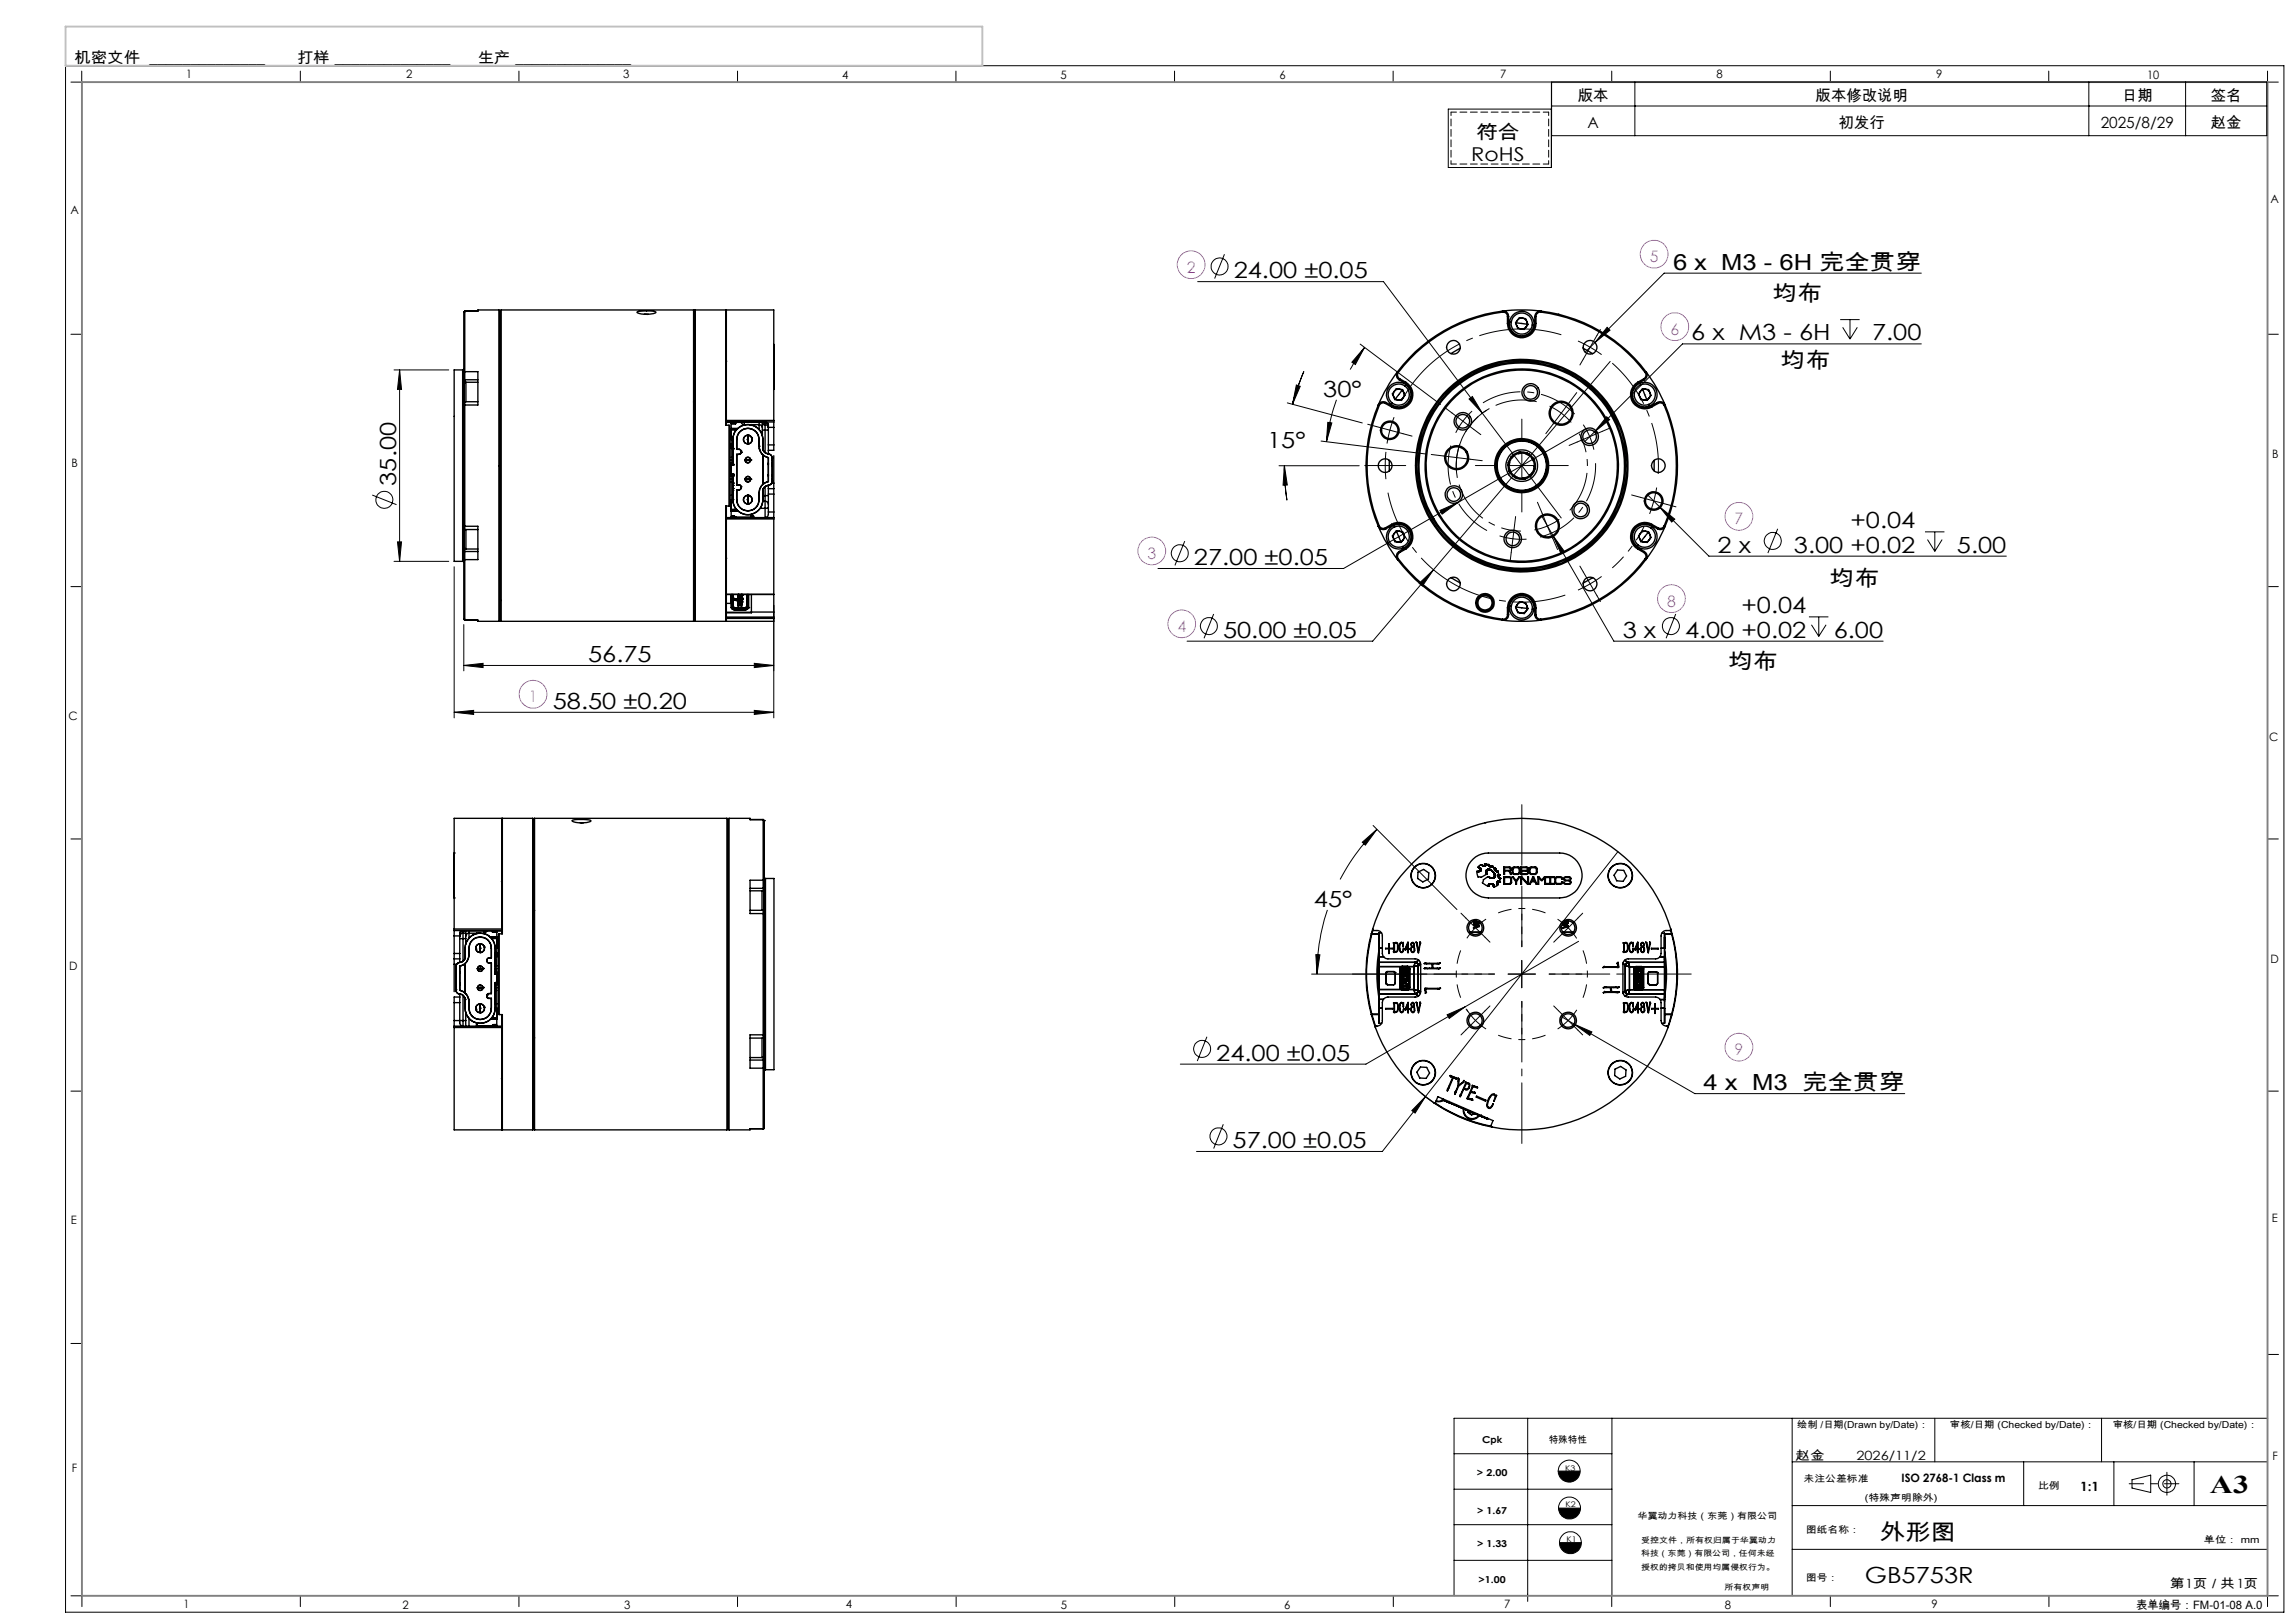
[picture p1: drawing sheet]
<svg xmlns="http://www.w3.org/2000/svg" width="420mm" height="297mm" viewBox="0 0 420 297" stroke-linecap="round" stroke-linejoin="round" font-family="sans-serif">
<defs><g id="words">
<text font-size="4.7" x="404.4" y="273.1">A3</text>
<g font-size="4.1">
<text x="225.8" y="50.9">24.00 ±0.05</text>
<text x="306.2" y="49.4">6 x M3 - 6H 完全贯穿</text>
<text x="324.2" y="55">均布</text>
<text x="309.5" y="62.3">6 x M3 - 6H</text>
<text x="342.6" y="62.3">7.00</text>
<text x="325.7" y="67.4">均布</text>
<text x="242.2" y="72.6">30°</text>
<text x="231.9" y="82">15°</text>
<text x="72.5" y="88.9" transform="rotate(-90 72.5 88.9)">35.00</text>
<text x="314.3" y="101.1">2 x</text>
<text x="328.3" y="101.1">3.00 +0.02</text>
<text x="338.7" y="96.6">+0.04</text>
<text x="358.1" y="101.1">5.00</text>
<text x="218.5" y="103.4">27.00 ±0.05</text>
<text x="334.7" y="107.2">均布</text>
<text x="318.7" y="112.2">+0.04</text>
<text x="223.8" y="116.7">50.00 ±0.05</text>
<text x="297" y="116.7">3 x</text>
<text x="308.4" y="116.7">4.00 +0.02</text>
<text x="335.6" y="116.7">6.00</text>
<text x="107.6" y="121.2">56.75</text>
<text x="316.1" y="122.5">均布</text>
<text x="101.2" y="129.8">58.50 ±0.20</text>
<text x="240.4" y="165.9">45°</text>
<text x="222.6" y="194.1">24.00 ±0.05</text>
<text x="311.8" y="199.5">4 x M3 完全贯穿</text>
<text x="225.6" y="210.1">57.00 ±0.05</text>
<text x="344" y="281.8">外形图</text>
<text x="341.3" y="289.6">GB5753R</text>
</g>
<g font-size="3.5">
<text x="269.2" y="29.4">RoHS</text>
<text x="270.1" y="25.4">符合</text>
</g>
<g font-size="2.9" fill="#f0f">
<text x="301.9" y="48">5</text>
<text x="217.2" y="49.9">2</text>
<text x="305.7" y="61.3">6</text>
<text x="317.4" y="96">7</text>
<text x="210" y="102.3">3</text>
<text x="305.1" y="111">8</text>
<text x="215.5" y="115.6">4</text>
<text x="96.8" y="128.5">1</text>
<text x="317.4" y="193.1">9</text>
</g>
<g font-size="2.8">
<text x="13.6" y="11.5">机密文件 ______________</text>
<text x="54.4" y="11.5">打样 ______________</text>
<text x="87.4" y="11.5">生产 ______________</text>
<text x="288.8" y="18.5">版本</text>
<text x="290.5" y="23.4">A</text>
<text x="332.3" y="18.5">版本修改说明</text>
<text x="336.5" y="23.4">初发行</text>
<text x="384.4" y="23.4">2025/8/29</text>
<text x="388.3" y="18.5">日期</text>
<text x="404.6" y="23.4">赵金</text>
<text x="404.6" y="18.5">签名</text>
</g>
<g font-size="2.3">
<text x="328.6" y="267.2">赵金</text>
<text x="339.7" y="267.2">2026/11/2</text>
<text x="380.7" y="272.9">1:1</text>
<text x="397.1" y="290.6">第 页 / 共 页</text>
<text x="399.9" y="290.6">1</text>
<text x="409.3" y="290.6">1</text>
</g>
<g font-size="2.1">
<text x="34.1" y="14.3">1</text>
<text x="74.3" y="14.3">2</text>
<text x="114.1" y="14.3">3</text>
<text x="154.1" y="14.4">4</text>
<text x="194.1" y="14.4">5</text>
<text x="234.1" y="14.4">6</text>
<text x="274.5" y="14.3">7</text>
<text x="314.2" y="14.3">8</text>
<text x="354.3" y="14.3">9</text>
<text x="392.9" y="14.4">10</text>
<text x="12.9" y="39.2">A</text>
<text x="415.5" y="37.2">A</text>
<text x="415.8" y="83.9">B</text>
<text x="13.1" y="85.5">B</text>
<text x="12.5" y="131.7">C</text>
<text x="415.3" y="135.6">C</text>
<text x="12.6" y="177.6">D</text>
<text x="415.5" y="176.3">D</text>
<text x="13" y="223.9">E</text>
<text x="415.7" y="223.7">E</text>
<text x="13.2" y="269.4">F</text>
<text x="415.9" y="267.1">F</text>
<text x="348" y="271.3">ISO 2768-1 Class m</text>
<text x="33.6" y="294.3">1</text>
<text x="73.6" y="294.4">2</text>
<text x="114.2" y="294.4">3</text>
<text x="154.8" y="294.3">4</text>
<text x="194.1" y="294.4">5</text>
<text x="235" y="294.5">6</text>
<text x="275.3" y="294.3">7</text>
<text x="315.7" y="294.4">8</text>
<text x="353.5" y="294.3">9</text>
<text x="390.9" y="294.4">表单编号：FM-01-08 A.0</text>
</g>
<g font-size="1.8">
<text x="328.9" y="261.3">绘制 /日期(Drawn by/Date)：</text>
<text x="356.8" y="261.3">审核/日期 (Checked by/Date)：</text>
<text x="386.6" y="261.3">审核/日期 (Checked by/Date)：</text>
<text x="283.4" y="264.1">特殊特性</text>
</g>
<g font-size="1.7">
<text x="271.2" y="264.2">Cpk</text>
<text x="270.3" y="270">&gt; 2.00</text>
<text x="330.1" y="271.3">未注公差标准</text>
<text x="341.3" y="274.6">(特殊声明除外)</text>
<text x="373" y="272.5">比例</text>
<text x="270.3" y="277">&gt; 1.67</text>
<text x="330.5" y="280.5">图纸名称：</text>
<text x="270.3" y="283.2">&gt; 1.33</text>
<text x="403.3" y="282.4">单位： mm</text>
<text x="270.6" y="289.7">&gt;1.00</text>
<text x="330.5" y="289.3">图号：</text>
</g>
<text font-size="1.6" x="299.7" y="278.1">华翼动力科技（东莞）有限公司</text>
<g font-size="1.5">
<text x="300.3" y="282.4">受控文件，所有权归属于华翼动力</text>
<text x="300.3" y="284.8">科技（东莞）有限公司，任何未经</text>
<text x="300.3" y="287.3">授权的拷贝和使用均属侵权行为。</text>
<text x="315.6" y="291">所有权声明</text>
</g>
<g font-size="1.4">
<text x="286.5" y="269.1">K3</text>
<text x="286.5" y="275.9">K2</text>
<text x="286.7" y="282.2">K1</text>
</g>
</g></defs>
<g fill="none" stroke="#000" stroke-width=".18">
<path d="M12 12h406v283h-406zM13 15h2M15 13v2M55 13v2M95 13v2M135 13v2M174.9 13v2M214.9 13v2M255 13v2M256.2 15h160.7M283.9 15v15.7h-18.9v-10.7h18.9M284 19.4h130.8"/>
<path d="M295 13v2M299.2 15v9.8M335 13v2M374.9 13v2M382.3 15v9.8M400 15v9.8M414.8 15v9.8h-130.8M415 13v5.8M219.2 51.5h34l18.1 24.1M224.1 46.5l-1.8 4.5M294.1 59.9l.5 .5-2.7 2.3zM336.8 58.5h3.5"/>
<path d="M337.2 59.9l1.4 2.2M338.6 58.5v3.6M339.9 59.9l-1.3 2.2M351.6 50h-47l-12.7 12.7M13 61.2h2M72.1 67.7h10M73.1 67.7v35M73.1 67.7l.4 3.6h-.8zM235.6 73.7l13.7 3.7M237.2 70.4l.7 .3-1.4 3.3zM238.6 68l-1.1 2.9-1 3.1M243 77.3l.7 .1-1 3.5z"/>
<path d="M244.6 73.2a37 37 0 0 0-1.9 7.7M248.9 63l14.7 11M249.7 63.6l-1.7 3.1-.6-.4zM249.7 63.6l-2.6 4M268.9 73l.6-.4 1.8 3zM271.3 75.6l14.4 19.2M272.1 75.1a11.9 11.9 0 0 0-5.4 12.4M290.2 78.5l-23.4 13.5M291.9 62.7l-1.8 1.7M294 76.3l.6 .5-2.8 2.3zM294.7 66.1l-43.5 51.2h-34M351.6 62.9h-43.7l-17.9 17.9"/>
<path d="M415 61.2h1.9M68.1 90.6l4.5 1.8M72.7 99.2h.8l-.4 3.5zM216.8 99l-1.8 4.5M234.1 85.2h14.6M235.1 85.2l.5 3.6h-.8zM235.1 85.2l.1 3.2 .3 3.1M241.8 80.7l19.1 2.4M263.5 93.4l3.3-1.4-2.9 2.1zM266.8 92l-20.9 12h-34M282.2 94.5l13.1 22.8h49.3M282.2 93.9l1 2.4"/>
<path d="M283.2 96.3l-2.4 .7M283.2 96.3l1 2.3M284.2 98l2.1 2.9-.7 .3zM285.4 95l-2.2 1.3M301.6 90.6l11.1 11.2h54.5M303.7 92.7l2.8 2.3-.6 .5zM325.3 96.8l-1.8 4.4M352.3 97.3h3.5M352.7 98.7l1.4 2.2M354.1 97.3v3.6M355.4 98.7l-1.3 2.2M13 107.3h2"/>
<path d="M72.1 102.7h10M83.1 103.7v27.7M84.9 114.3v8.5M141.6 110.8v20.6M222.1 112.4l-1.8 4.4M259.7 106.7l2.6-2.4-2 2.9zM306.7 112.4l-1.8 4.4M331 112.9h3.6M331.5 114.3l1.3 2.1M332.8 112.9v3.5M334.2 114.3l-1.4 2.1M415 107.3h1.9"/>
<path d="M83.1 130.3l3.6-.3v.7zM83.1 130.3h58.5M84.9 121.8l3.5-.4v.8zM84.9 121.8h56.7M138 121.4l3.6 .4-3.6 .4zM138 130l3.6 .3-3.6 .4zM13 153.5h2M249.3 154.1l2.7-2.3-2.1 2.9zM251.3 151.1l15.3 15.3M252 151.8a38 38 0 0 0-6.7 9.1M296.1 155.9l-35.2 44.8M415 153.5h1.9"/>
<path d="M240 178.3h26.5M240.8 174.7h.7l-.5 3.6zM242.9 166.5a38.1 38.1 0 0 0-1.9 11.8M276 178.3h5M278.5 175.8v5M285 168.2a11.9 11.9 0 0 1 3.5 3.5M288.7 168l-3.5 3.6M288.9 172.3l-20.8 12M13 199.7h2M220.9 189.7l-1.8 4.5M264.8 185.7l3.3-1.4-2.9 2.1zM268.1 184.3l-18.1 10.4h-34"/>
<path d="M268.3 184.6l.3 .5M285.9 186.1l2.1 1.3M288 187.4l3.3 1.4-.4 .7zM288 187.4l22.2 12.7h38.4M415 199.7h1.9M223.9 205.7l-1.8 4.5M260.1 200.1a29 29 0 0 0 11.9 5.9M260.9 200.7l-1.9 3-.6-.5zM260.9 200.7l-7.9 10h-34M13 245.8h2M279.6 259.5v33.5M295 259.5v32.5"/>
<path d="M328 259.5v32.5M354.1 259.5v8M384.6 259.5v8M415 247.9h2M415 259.5h-148.9v32.5M266.1 266h28.9M266.1 279h28.9M266.1 272.5h28.9M285.2 269.2h4M285.2 276h4M328 275.5h87M328 267.5h87"/>
<path d="M370.3 267.5v8M386.9 267.5v8M390.2 270.8l3.4-.9v3.2l-3.4-.8zM396.6 269.4v4.2M401.5 267.5v8M13 292h2v2M55 292v2M95 292v2M135 292v2M175 292v2M215 292v2M255 292v2"/>
<path d="M266.1 285.5h28.9M285.4 282.3h4M295 292v2M328 283.5h87M335 292v2M375 292v2M416.9 292h-1.9v2"/>
<circle cx="223.2" cy="48.8" r="1.56"/>
<circle cx="70.3" cy="91.5" r="1.55"/>
<circle cx="324.4" cy="99" r="1.55"/>
<circle cx="215.9" cy="101.2" r="1.55"/>
<circle cx="221.2" cy="114.6" r="1.55"/>
<circle cx="305.8" cy="114.6" r="1.55"/>
<circle cx="220" cy="191.9" r="1.55"/>
<circle cx="223" cy="207.9" r="1.55"/>
<circle cx="287.2" cy="269.2" r="2.01"/>
<circle cx="287.2" cy="276" r="2.01"/>
<circle cx="396.6" cy="271.5" r="1.58"/>
<circle cx="396.6" cy="271.5" r=".76"/>
<circle cx="287.4" cy="282.3" r="2"/>
</g>
<path d="M389.6 271.5h9.2" fill="none" stroke="#000" stroke-width=".18" stroke-dasharray="15.2 1.3 1.3 1.3" stroke-dashoffset="12.6"/>
<path d="M265.5 20.5h17.9M265.5 30h17.9" fill="none" stroke="#000" stroke-width=".18" stroke-dasharray="1.3 .6" stroke-dashoffset=".3"/>
<path d="M265.5 20.5v9.5M283.4 20.5v9.5" fill="none" stroke="#000" stroke-width=".18" stroke-dasharray="1.3 .6" stroke-dashoffset=".6"/>
<path d="M15 15h400v277h-400z" fill="none" stroke="#808080" stroke-width=".35"/>
<path d="M12 4.9h167.8v7.1h-167.8z" fill="none" stroke="#c0c0c0" stroke-width=".35"/>
<g fill="#000">
<path d="M285.2 269.2h4a2.01 2.01 0 0 1-2 2 2.01 2.01 0 0 1-2-2z" fill-rule="evenodd"/>
<path d="M285.2 276h4a2.01 2.01 0 0 1-2 2 2.01 2.01 0 0 1-2-2z" fill-rule="evenodd"/>
<path d="M285.4 282.3h4v.2a2 2 0 0 1-2.1 1.8 2 2 0 0 1-1.9-2z" fill-rule="evenodd"/>
</g>
<g fill="none" stroke="#f0f" stroke-width=".18">
<circle cx="218" cy="48.4" r="2.54"/>
<circle cx="302.7" cy="46.5" r="2.55"/>
<circle cx="306.5" cy="59.8" r="2.54"/>
<circle cx="318.2" cy="94.5" r="2.55"/>
<circle cx="210.8" cy="100.8" r="2.54"/>
<circle cx="216.3" cy="114.2" r="2.53"/>
<circle cx="305.9" cy="109.5" r="2.54"/>
<circle cx="97.6" cy="127" r="2.53"/>
<circle cx="318.2" cy="191.6" r="2.54"/>
</g>
<g fill="none" stroke="#000" stroke-width=".18" stroke-dasharray="15.2 1.3 1.3 1.3" stroke-linecap="butt">
<path d="M254.4 78.7l-.6 2.5M254.4 78.7l.7-2.4M267.7 77.1l-1.3 2.1M267.7 77.1l1.7-1.9M285.7 75.6l-2.1-1.3M285.7 75.6l1.8 1.7M290.9 79.9l-1.2-2.2M290.9 79.9l.8 2.4M291 63.5l-2.2-1.1M291 63.5l2.1 1.4M253.5 85.2l.1 2.5M253.5 85.2l.1-2.5"/>
<path d="M266.6 83.7v2.5M266.6 83.7l.6-2.4M276.9 98.6l2.5 .1M276.9 98.6l-2.5-.5M302.7 91.7l.5-2.5M302.7 91.7l-.8 2.3M291 106.8l2.1-1.3M291 106.8l-2.2 1.2M270 169.8l-1.6 1.9M270 169.8l2-1.6M270 186.7l2 1.6M270 186.7l-1.6-1.9"/>
<path d="M287 186.7l1.6-1.9M287 186.7l-1.9 1.6"/>
</g>
<path d="M267.3 173.9a12 12 0 0 0 0 8.7M282.8 167.1a12 12 0 0 0-8.6 0M274.2 189.4a12 12 0 0 0 8.6 0M289.7 182.6a12 12 0 0 0 0-8.7" fill="none" stroke="#000" stroke-width=".18" stroke-dasharray="15.2 1.3 1.3 1.3" stroke-dashoffset="12.7" stroke-linecap="butt"/>
<path d="M281.2 73.5a12 12 0 0 0-13 5.5M267 88.7a12 12 0 0 0 11.3 8.5M287.3 93.4a12 12 0 0 0 1.7-14.1" fill="none" stroke="#000" stroke-width=".18" stroke-dasharray="15.2 1.3 1.3 1.3" stroke-dashoffset="7.6" stroke-linecap="butt"/>
<path d="M288.2 75.8a13.5 13.5 0 0 0-16.8-2.1M265.5 81.5a13.5 13.5 0 0 0 6.6 15.6M281.8 98.3a13.5 13.5 0 0 0 10.2-13.5" fill="none" stroke="#000" stroke-width=".18" stroke-dasharray="15.2 1.3 1.3 1.3" stroke-dashoffset="8" stroke-linecap="butt"/>
<path d="M295.1 103.9a25 25 0 0 0 5.8-7.6" fill="none" stroke="#000" stroke-width=".18" stroke-dasharray="15.2 1.3 1.3 1.3" stroke-dashoffset="12.3" stroke-linecap="butt"/>
<path d="M254 90.2a25 25 0 0 0 32.5 18.7" fill="none" stroke="#000" stroke-width=".18" stroke-dasharray="15.2 1.3 1.3 1.3" stroke-dashoffset="5.5" stroke-linecap="butt"/>
<path d="M286.5 61.5a25 25 0 0 0-30.4 12.6" fill="none" stroke="#000" stroke-width=".18" stroke-dasharray="15.2 1.3 1.3 1.3" stroke-dashoffset="-.8" stroke-linecap="butt"/>
<path d="M303.5 86.7a25 25 0 0 0-8.4-20.2" fill="none" stroke="#000" stroke-width=".18" stroke-dasharray="15.2 1.3 1.3 1.3" stroke-dashoffset="5.8" stroke-linecap="butt"/>
<g fill="none" stroke="#000" stroke-width=".18" stroke-dasharray="15.2 1.3 1.3 1.3">
<path d="M251.9 78.1l-1.6-.5M254.4 78.7l-2.5-.6M254.4 78.7l2.4 .7M256.8 79.4l1.6 .4M265.7 75.6l-1.3-1M267.7 77.1l-2-1.5M267.7 77.1l2 1.5M269.7 78.6l1.3 .9M284.2 77.6l-1.3 1.8M285.7 75.6l1.5-2M285.7 75.6l-1.5 2M287.2 73.6l1.3-1.8"/>
<path d="M289.8 65.7l-.7 1.1M290.9 79.9l2.3-1M290.9 79.9l-2.3 1M291 63.5l1.3-2.1M291 63.5l-1.2 2.2M292.3 61.4l.6-1.1M293.2 78.9l1.5-.6M251 85.2h-1.2M253.5 85.2h-2.5M253.5 85.2h2.5M256 85.2h1.3M264.1 83.4l-2.2-.2"/>
<path d="M266.6 83.7l-2.5-.3M266.6 83.7l2.5 .3M269.1 84l2.2 .3M273.5 85.2h-3.5M276.9 98.6l-.3 2.5M276.9 98.6l.3-2.5M277.2 96.1l.2-1.6M278.5 85.2v-2.5M278.5 85.2h-2.5M278.5 85.2v2.5M278.5 85.2h2.5M278.5 80.2v-3.5"/>
<path d="M278.5 90.2v3.5M282.2 93.9l-.8-2M283.5 85.2h3.5M284.2 98.5l.8 2.1M288.6 80.9l-1.4 .6M300.2 91l-1.6-.4M302.7 91.7l2.4 .6M302.7 91.7l-2.5-.7M305.1 92.3l1.6 .4M276.6 101.1l-.2 1.6M289.8 104.7l-.7-1.1M291 106.8l1.3 2.2"/>
<path d="M291 106.8l-1.2-2.1M292.3 109l.6 1.1M268.3 168l-.9-.9M270 169.8l-1.7-1.8M270 169.8l1.8 1.7M271.8 171.5l.9 .9M278.5 178.2v-2.5M278.5 178.2h-2.5M278.5 178.2v2.5M278.5 178.2h2.5M285.2 171.5l-.9 .9M288.8 168l.8-.9"/>
<path d="M268.3 188.5l-.9 .9M270 186.7l-1.7 1.8M270 186.7l1.8-1.7M271.8 185l.9-.9M285.2 185l-.9-.9M287 186.7l1.8 1.8M287 186.7l-1.8-1.7M288.8 188.5l.8 .9"/>
</g>
<path d="M273.5 178.2h-6M278.5 173.2v-5.9M283.5 178.2h6M278.5 183.2v6" fill="none" stroke="#000" stroke-width=".18" stroke-dasharray="15.2 1.3 1.3 1.3" stroke-dashoffset="14.2"/>
<path d="M273.5 178.2h-26M278.5 173.2v-26M283.5 178.2h26M278.5 183.2v26" fill="none" stroke="#000" stroke-width=".18" stroke-dasharray="15.2 1.3 1.3 1.3" stroke-dashoffset="4.1"/>
<g fill="#000">
<path d="M73.1 67.7l.4 3.6h-.8zM72.7 99.2h.8l-.4 3.5z"/>
<path d="M83.1 130.3l3.6-.3v.7zM138 130l3.6 .3-3.6 .4z"/>
<path d="M138 121.4l3.6 .4-3.6 .4zM84.9 121.8l3.5-.4v.8z"/>
<path d="M249.3 154.1l2.7-2.3-2.1 2.9zM240.8 174.7h.7l-.5 3.6zM264.8 185.7l.4 .7 2.9-2.1zM260.9 200.7l-2.5 2.5 .6 .5zM288 187.4l2.9 2.1 .4-.7zM294.1 59.9l-2.2 2.8 2.7-2.3zM303.7 92.7l2.2 2.8 .6-.5zM284.2 98l1.4 3.2 .7-.3zM294 76.3l-2.2 2.8 2.8-2.3zM237.2 70.4l.7 .3-1.4 3.3zM235.1 85.2l.5 3.6h-.8zM249.7 63.6l-1.7 3.1-.6-.4zM243 77.3l.7 .1-1 3.5zM268.9 73l2.4 2.6-1.8-3zM263.5 93.4l.4 .7 2.9-2.1zM259.7 106.7l.6 .5 2-2.9z"/>
</g>
<g fill="none" stroke="#000" stroke-width=".25">
<path d="M84.9 57.1v11.1M84.9 57.1h.1M85.1 56.9v11.1M85.1 56.9h.1M85.1 56.9l-.2 .2M91.3 56.7h-3.8v.2h-2.4M91.3 56.7v57M91.3 56.7l.2 .2M91.5 56.9v56.6M91.7 56.7v57M91.7 56.7h35.2M91.7 56.7l-.2 .2"/>
<path d="M116.6 57.1a6.7 6.7 0 0 1 3.4 0l.1 .1a4.3 4.3 0 0 1-3.5-.1zM117.9 57.5h.7M126.9 56.7v16.9M126.9 56.7l.2 .2M127.2 56.7v17.5M127.2 56.7l-.1 .1v17.7M127.2 56.7h5.6M132.8 56.7v21.1h.6M132.8 56.7l.1 .1M275 56.9a28.5 28.5 0 0 0-19.2 11.1M275 56.9a.98 .98 0 0 1 1.1 1M275 56.9a29.5 29.5 0 0 1 7 0"/>
<path d="M275 56.9v.2M275 57.1a28.5 28.5 0 0 0-19.1 11.1M275 57.1a.79 .79 0 0 1 .9 .8M275.9 59.2a2.61 2.61 0 0 0 2.6 2.6 2.61 2.61 0 0 0 2.6-2.6M275.9 57.9v1.3M275.9 57.9h.2M275.9 59.2h.2M276.1 59.2a2.4 2.4 0 0 0 2.4 2.4 2.4 2.4 0 0 0 2.4-2.4M276.1 57.9v1.3M276.3 58.9h.3M276.3 58.9a2.24 2.24 0 0 1 2.5-1.9 2.24 2.24 0 0 1 1.9 2.5M276.3 58.9a2.24 2.24 0 0 0 1.9 2.6 2.24 2.24 0 0 0 2.5-2"/>
<path d="M276.6 58.9a1.94 1.94 0 0 1 2.2-1.6 1.94 1.94 0 0 1 1.6 2.2M276.6 58.9a1.94 1.94 0 0 0 1.6 2.2 1.94 1.94 0 0 0 2.2-1.6M277.5 59.1a1 1 0 0 1 1.1-.9 1 1 0 0 1 .9 1.1M277.5 59.1a1 1 0 0 0 .9 1.1 1 1 0 0 0 1.1-.9M277.5 59.1l2 .2M278.1 58.1l1.1 .2 .4 1.1-.7 .9-1.1-.2-.4-1zM280.4 59.5h.3M280.9 57.9h.2M280.9 59.2h.2M280.9 57.9v1.3M281.1 57.9v1.3M282 57.1a.84 .84 0 0 0-.9 .8"/>
<path d="M282 57.1a28.5 28.5 0 0 1 19.1 11.1M282 56.9a1.03 1.03 0 0 0-1.1 1M282 56.9a28.5 28.5 0 0 1 19.2 11.1M282 56.9v.2M285.3 57.5h.1M84.7 67.7h-1.6v35h1.6M84.7 67.7v35M84.9 67.5l-.2 .2M84.9 74.2v22M84.9 73.7v.5M84.9 70v3.7M84.9 68.2v1.1"/>
<path d="M84.9 69.3l.2 .2M84.9 69.3v.7M84.9 70l.1 .1M85.1 74.1v22.2M85.1 68h2.4v6.1h-2.4M85.1 73.5v.6M85.1 68v1.5M85.1 73.5h2.4M85.1 73.5l-.2 .2M85.1 74.1l-.2 .1M85.1 68l-.2 .2M85.1 69.5h2.4"/>
<path d="M85.1 69.5v.6M85.3 70l-.4 .3v3.3M85.3 70v3.5M85.3 70h2.2M126.9 73.6v23.3M126.9 73.6l.2 .4M127.1 74.5v21.5M127.2 74.2v22M127.2 74.2l-.1 .3M132.9 65.9l.1 .2M132.9 76.9v-20.2h8.7v20.2M132.9 76.9v.9"/>
<path d="M132.9 76.9h8.7M132.9 77.2h8.7M132.9 77.3h7.1M133.4 77.8v14.8M133.4 77.8l.1 .1v14.6l-.1 .1M133.8 77.3v7.6M133.8 78.5v.1zM133.8 79.4v.2M133.8 78.7v1.4M133.8 78.8h.1M133.8 78.6h1M134.6 77.3v.2h-.8"/>
<path d="M135 78.4h-1.2v.2M135.6 77.3a.4 .4 0 0 0 .6 .3v-.3M136.9 79.6a.81 .81 0 0 1 .8 .8 .81 .81 0 0 1-.8 .8M136.9 79.6v.7M136.9 79.6a.81 .81 0 0 0-.8 .8 .81 .81 0 0 0 .8 .8M136.9 79.6h.1M137.2 77.7h1.7M137.4 79.9l.2 .2M137.5 77.7h.1M138.9 77.7a.6 .6 0 0 1 .6 .6M138.9 77.3v.4M138.9 77.7v.9"/>
<path d="M139.3 79.1l.2 .5M139.5 77.4v.3M139.5 77.7v1M139.5 77.4h.5M139.5 77.3v.1M139.5 78.7v1M139.5 77.7h.5M139.5 78.7h.5M140 77.3a.63 .63 0 0 1 .6 .8v.1M140 77.4a.5 .5 0 0 1 .6 .5M140 77.4v.3M140 77.7a.6 .6 0 0 1 .6 .6"/>
<path d="M140 78.7h.6M140 77.7v1M140 77.3v.1M140 78.7v4.1M140.6 78.2v3.2M140.6 78.2h1M141.6 76.9v.3M141.6 77.2v1M141.6 63v8.3M141.6 78.2v3.2M252.2 74.1a28.4 28.4 0 0 0 0 22.2M252.2 74.1l.2 .1"/>
<path d="M252.4 74.2a28.5 28.5 0 0 0 0 22M253.5 73.8a.81 .81 0 0 0-1.1 .4M253.5 73.8l1.2 .7M253.6 73.7a.96 .96 0 0 0-1.4 .4M253.6 73.7l-.1 .1M253.6 73.7l1.2 .6M254.8 73.8l-.2 .2M254.8 74.3l-.1 .2M255.5 71.2l1.2 .1 .4 1.1-.7 .9-1.1-.2-.5-1zM255.8 68a1.04 1.04 0 0 0 .2 1.5M255.8 68a31.7 31.7 0 0 0-3.6 6.1M255.8 68l.1 .2"/>
<path d="M255.9 68.2a.79 .79 0 0 0 .3 1.1M256 69.5l1.2 .6M256.2 69.3l1.1 .7M256.2 69.3l-.2 .2M256.6 71.4a.98 .98 0 0 0-1.4 .2 .98 .98 0 0 0 .2 1.4M256.6 71.4a.98 .98 0 0 1 .2 1.4 .98 .98 0 0 1-1.4 .2M256.6 71.4l-1.2 1.6M257.1 70.7a1.95 1.95 0 0 0-2.7 .3 1.95 1.95 0 0 0 .4 2.8M257.1 70.7a1.95 1.95 0 0 1 .4 2.7 1.95 1.95 0 0 1-2.7 .4M257.2 70.1a2.4 2.4 0 0 1 .9 3.3 2.4 2.4 0 0 1-3.3 .9M257.3 70a2.61 2.61 0 0 1 .9 3.5 2.61 2.61 0 0 1-3.5 1M257.3 70l-.1 .1"/>
<path d="M257.4 70.4a2.27 2.27 0 0 0-3.2 .4 2.27 2.27 0 0 0 .4 3.2M257.4 70.4l-.3 .3M257.4 70.4a2.27 2.27 0 0 1 .3 3.2 2.27 2.27 0 0 1-3.1 .4M267.2 63.7l-1.7 1M289.7 63.7l1.8 1M299.7 70a2.6 2.6 0 0 0-1 3.5 2.6 2.6 0 0 0 3.6 1M299.7 70l.1 .1M299.8 70.1a2.4 2.4 0 0 0-.9 3.3 2.4 2.4 0 0 0 3.3 .9M300.1 70.1a2.25 2.25 0 0 0-1.2 3 2.25 2.25 0 0 0 3 1.2M300.1 70.1l.1 .3M300.1 70.1a2.25 2.25 0 0 1 3 1.2 2.25 2.25 0 0 1-1.2 3M300.2 70.4a1.95 1.95 0 0 1 2.6 1.1 1.95 1.95 0 0 1-1.1 2.5"/>
<path d="M300.2 70.4a1.95 1.95 0 0 0-1 2.5 1.95 1.95 0 0 0 2.5 1.1M300.6 71.2l1.1 .1 .5 1.1-.8 .9-1.1-.2-.4-1zM300.6 71.3a.99 .99 0 0 0-.5 1.3 .99 .99 0 0 0 1.3 .5M300.6 71.3a.99 .99 0 0 1 1.3 .5 .99 .99 0 0 1-.5 1.3M300.6 71.3l.8 1.8M300.8 69.3l-1.1 .7M300.8 69.3l.1 .2M300.9 69.5l-1.1 .6M301.1 68.2a.79 .79 0 0 1-.3 1.1M301.2 68a.97 .97 0 0 1-.3 1.5M301.2 68a27.4 27.4 0 0 1 3.5 6.1M301.2 68l-.1 .2"/>
<path d="M301.7 74l.2 .3M302.2 74.3l.1 .2M303.3 73.7a.96 .96 0 0 1 1.4 .4M303.3 73.7l-1.1 .6M303.3 73.7l.1 .1M303.4 73.8a.81 .81 0 0 1 1.2 .4M303.4 73.8l-1.1 .7M304.6 74.2a28.5 28.5 0 0 1 0 22M304.7 74.1a28.4 28.4 0 0 1 0 22.2M304.7 74.1l-.1 .1M84.9 96.2v.5M84.9 96.7v3.8"/>
<path d="M84.9 96.7l.2 .2M84.9 96.2l.2 .1M84.9 96.8v3.4l.4 .3M85.1 96.3h2.4v6.1h-2.4M85.1 96.3v.6M85.1 96.9h2.4M85.3 96.9v3.6M126.9 96.9v16.8M127.1 96v17.6l.1 .1M127.1 96l.1 .2M127.1 96.4l-.2 .5M127.2 96.2v17.5"/>
<path d="M132.9 95v13.8M132.9 92.6v2.4M132.9 95h8.7M132.9 94.7h8.7M133.4 92.6h-.6v21.1M133.8 86.9v7.8M133.8 93.2v.2M133.8 91.4v.2M133.8 91.7v1.4v-.9M133.8 82h.1M133.8 84.9v.2M133.8 86.7v.2"/>
<path d="M133.8 93.3v.1zM133.8 93.4h.1M133.8 81.5h.1M133.8 80.2v.2M133.8 87h.1M133.8 85v.2M133.8 88.2h.3M133.8 84.7h.3M133.8 90.6h.3M133.8 87.2h.3M133.8 83.7h.3M133.8 94.5h.1"/>
<path d="M133.8 87.7h.3M133.8 85.1v1.6M133.8 91.6v1.6M133.8 86.9h.3M133.8 84.2h.3M133.8 93.4h1.2M133.8 85.1h.3M133.8 86.7h.3M133.8 80.2h.3M133.8 93.2h1M133.8 87h.3M133.8 84.9h.3"/>
<path d="M133.8 80.4h.3M133.8 91.4h.3M133.8 91.6h.3M133.8 82h.3M133.8 81.5h.3M133.9 81.2v.3M133.9 94.4v.2M133.9 94.6h.5M133.9 94.4h.5M133.9 94.6v.1M134.1 84.2v.1M134.1 84.1v.2"/>
<path d="M134.1 91.4a2.75 2.75 0 0 0 2.8 2.8 2.75 2.75 0 0 0 2.7-2.8M134.1 91.4v.2M134.1 91.4v.1M134.1 80.4a2.75 2.75 0 0 1 2.8-2.7 2.75 2.75 0 0 1 2.7 2.7M134.1 82.8v.1M134.1 82.3v.2M134.1 82.1v.2M134.1 82.5v.4M134.1 82.5v.2M134.1 82.2v.1M134.1 80.2v.2M134.1 80.3v.1"/>
<path d="M134.1 82.1v.1M134.1 82.1h.1M134.1 82.2h.1M134.1 89.7v.2M134.1 89.9v.1M134.1 89.8v.1M134.1 89.7v.1M134.1 89.6v.1M134.1 89.7h.1M134.1 89v.1M134.1 89.4v.2M134.1 89.4h.1"/>
<path d="M134.1 89.6v.2M134.1 89.2v.2M134.1 85v.1M134.1 84.8v.1M134.1 84.9h.1M134.1 85h.1M134.1 84.8h.1M134.1 84.9v.2M134.1 85.1h.1M134.1 86.7v.2M134.1 90.2v-.7v.9M134.1 81.5v.9"/>
<path d="M134.1 86.9h.1M134.1 87h.1M134.1 82.1v.3M134.1 86.8h.1M134.1 87.1h.1M134.1 87v.1M134.1 86.7v.1M134.1 83.5v.2M134.1 83.3v.2M134.1 83.5v.4v-.2M134.1 83.1v.4M134.1 88.2v.2"/>
<path d="M134.1 88.4h.1M134.1 88.4v.2M134.1 88.6h.1M134.1 88.4v.4M134.1 88.8h.1M134.1 81.2l-.3 .1v.8M134.1 80.2v.1M134.1 80.4v4.7M134.1 86.7v4.7M134.1 91.5v.1M134.1 91.4h.1M134.4 94.4v.2"/>
<path d="M134.4 94.5h.2v.2M134.4 94.7h3M134.4 94.6v.1M134.8 80.4a2.05 2.05 0 0 1 2.1-2 2.05 2.05 0 0 1 2 2M134.8 91.4a2.05 2.05 0 0 0 2.1 2.1 2.05 2.05 0 0 0 2-2.1M134.8 80.4v1.8h.5M135.3 88.7l.3 .2v.2M135.3 82.2l.3 .2v.2M135.3 83.1h-.5v5.6h.5M135.3 89.6h-.5v1.8M135.6 89.3v.2l-.3 .1M135.6 82.8v.2l-.3 .1"/>
<path d="M135.6 82.6v.2M135.6 89.1v.2M135.6 82.8h.1M135.6 89.1h.1M135.6 82.6h.1M136.3 87.7h.5M136.3 87.7a.51 .51 0 0 1 .6-.5 .51 .51 0 0 1 .5 .5M136.3 84.2h.5M136.3 84.2a.51 .51 0 0 0 .6 .5 .51 .51 0 0 0 .5-.5M136.3 84.2a.51 .51 0 0 1 .6-.5 .51 .51 0 0 1 .5 .5M136.3 87.7a.51 .51 0 0 0 .6 .5 .51 .51 0 0 0 .5-.5M136.3 87.7h.1"/>
<path d="M136.3 84.2h.1M136.4 87.9h.1M136.4 84.3l.1 .2M136.4 84.4h.1M136.8 87.7v-.1l.1 .1M136.8 87.7h.1M136.8 84.2h.1M136.8 84.2v.1l.1-.1M136.9 90.6a.81 .81 0 0 0-.8 .8 .81 .81 0 0 0 .8 .8M136.9 80.3v.2M136.9 80.5v.7M136.9 80.3l-.1 .1 .1 .1"/>
<path d="M136.9 91.3l-.1 .1 .1 .1M136.9 91.3v.2M136.9 90.6v.7M136.9 90.6a.81 .81 0 0 1 .8 .8 .81 .81 0 0 1-.8 .8M136.9 91.5v.7M136.9 90.6h.1M136.9 92.2h.1M136.9 81.2h.1M136.9 87.7h.5M136.9 84.2h.5M137.4 87.7h.1M137.4 84.2h.1"/>
<path d="M137.4 94.4v.2M137.4 94.6h.5M137.4 94.4h.5M137.4 94.6v.1M137.5 94.1v.3M137.9 94.4v.2M137.9 94.6v.1M138.9 81.7a2.08 2.08 0 0 0 1.7 2M138.9 80.4v1.3M138.9 90.2v1.2M138.9 81.7h.1M139 82.1v.2"/>
<path d="M139.1 93h.9M139.5 83l.1 .3v5.3M139.6 91.7h.4M139.6 82.1a.96 .96 0 0 0 .9 .9M139.6 80.4v1.7M139.6 89.8v1.6M139.6 90.7h.4M139.7 89.5l-.1 .3M139.7 82.3v.2M139.7 89.4l-.1 .4M140 93v1.7a.92 .92 0 0 0 .6-1M140 90.7h.6"/>
<path d="M140 90.7v1M140 91.7a.6 .6 0 0 1 .6 .6M140 91.7v1.3M140 89.1v1.6M140.5 83a.78 .78 0 0 1 .8 .8M140.5 88.8a.97 .97 0 0 0-.9 1M140.5 83h.2M140.6 84.7v.4zM140.6 86.9v.2zM140.6 88.1a2.08 2.08 0 0 0-1.7 2.1M140.6 81.4v1M140.6 89.4v1"/>
<path d="M140.6 82.4v.6M140.6 88.8v.6M140.6 92.8l-.6 .2M140.6 83.7v4.4M140.6 90.4v3.3M140.6 90.4h1M140.6 93.7h1M140.6 81.4h1M140.6 89.4h1M140.7 88.8h.1M141.2 88.4h.4M141.3 83.8h.1"/>
<path d="M141.3 88h.1M141.3 87.6v.4zM141.3 83.8v.3M141.3 83.8v.4v-.1M141.3 85v.2zM141.3 88a.78 .78 0 0 1-.8 .8M141.3 84.9v.3zM141.3 84.7v.4zM141.3 86.9v.2zM141.3 83.8v4.3M141.3 88v.1M141.6 95v13.8"/>
<path d="M141.6 94.7v.3M141.6 93.7v1M141.6 81.4v1h-1M141.6 89.4v1M141.6 88.4v1M141.6 83.4v5M141.6 90.4v3.3M252.2 96.3a.96 .96 0 0 0 1.4 .5M252.2 96.3a31.7 31.7 0 0 0 3.6 6.1M252.4 96.2a.81 .81 0 0 0 1.1 .4M252.4 96.2l-.2 .1M253.5 96.6l.1 .2"/>
<path d="M254.2 84.2v2M254.7 96a2.61 2.61 0 0 1 3.5 .9 2.61 2.61 0 0 1-.9 3.6M254.7 96l-1.2 .6M254.7 96l.1 .1M254.8 96.1a2.4 2.4 0 0 1 3.3 .9 2.4 2.4 0 0 1-.9 3.3M254.8 96.1l-1.2 .7M255.1 96.1a2.25 2.25 0 0 0-1.2 3 2.25 2.25 0 0 0 2.9 1.2M255.1 96.1l.1 .3M255.1 96.1a2.25 2.25 0 0 1 3 1.3 2.25 2.25 0 0 1-1.3 2.9M255.2 96.4a1.95 1.95 0 0 0-1 2.6 1.95 1.95 0 0 0 2.5 1M255.2 96.4a1.95 1.95 0 0 1 2.6 1.1 1.95 1.95 0 0 1-1.1 2.5M255.5 97.2l1.2 .1 .4 1.1-.7 .9-1.1-.2-.5-1z"/>
<path d="M255.6 97.3a1 1 0 0 0-.5 1.3 1 1 0 0 0 1.3 .5M255.6 97.3a1 1 0 0 1 1.3 .5 1 1 0 0 1-.5 1.3M255.6 97.3l.8 1.8M276 85.1l.2 1.1M276 85.1h.2M276 84.6v.5M276 84.7v.4M276 84.7h.3M276.2 86.2l.2 .4M276.2 86.2l.2 .3M276.2 85.1l.2 1M276.3 84.7l-.1 .4"/>
<path d="M276.4 86.1l.2 .4M276.4 86.5l.8 .9M276.4 86.1l-.2 .1M276.6 86.5l.7 .7M276.6 83.6l-.6 1.1M276.6 86.5h-.2M276.6 83.6l.1 .2M276.7 83.8l-.4 .9M276.8 83.3l-.2 .3M276.8 83.3l.2 .2M276.9 83.3l-.4 .3M277 83.5l-.3 .3"/>
<path d="M277.2 87.4l.4 .1M277.2 87.4l.4 .2M277.3 87.2l.4 .2M277.3 87.2l-.1 .2M277.6 87.5l1.1 .2M277.7 87.4l1 .1M277.7 87.4l-.1 .1M277.9 83l-.9 .5M277.9 82.8l-1.1 .5M277.9 82.8v.2M278.2 82.7l1.2 .2M278.2 82.7l-.3 .1"/>
<path d="M278.2 82.7l.1 .2M278.3 82.7l-.4 .1M278.3 82.9l1 .1M278.3 82.9l-.4 .1M278.7 87.5v.2M279.1 87.6l-.3 .1M279.1 87.6l-.4 .1M279.1 87.4l-.4 .1M279.1 87.4v.2M279.3 83l.4 .3M279.4 82.9l.4 .1M279.4 82.9l-.1 .1"/>
<path d="M279.4 82.9l.4 .2M279.7 83.3l.7 .6M279.8 83l.8 .9M279.8 83l-.1 .3M280 87l-.9 .4M280 87l.1 .1M280.1 87.1l-1 .5M280.3 86.6l-.3 .4M280.3 86.6l.1 .2M280.4 86.8l-.3 .3M280.4 83.9l.2 .4M280.6 83.9l.2 .3"/>
<path d="M280.6 83.9h-.2M280.6 84.3l.2 1M280.7 85.8l-.4 .8M280.7 85.8h.2M280.8 84.2l.2 1.2M280.8 85.3l-.1 .5M280.8 84.2l-.2 .1M280.8 85.3l.2 .1M280.9 85.8l-.5 1M281 85.3l-.1 .5M281 85.4l-.1 .4M299.8 99.8l-.2 .2"/>
<path d="M300.6 97.2l1.1 .1 .5 1.1-.8 .9-1.1-.2-.4-1zM301.6 97.4a.99 .99 0 0 0-1.4 .2 .99 .99 0 0 0 .2 1.4M301.6 97.4a.99 .99 0 0 1 .2 1.4 .99 .99 0 0 1-1.4 .2M301.6 97.4l-1.2 1.6M302.2 96.7a1.95 1.95 0 0 0-2.7 .3 1.95 1.95 0 0 0 .3 2.8M302.2 96.7a1.95 1.95 0 0 1 .3 2.7 1.95 1.95 0 0 1-2.7 .4M302.2 96.1a2.4 2.4 0 0 0-3.3 .9 2.4 2.4 0 0 0 .9 3.3M302.2 96.1l1.1 .7M302.3 96a2.6 2.6 0 0 0-3.6 .9 2.6 2.6 0 0 0 1 3.6M302.3 96l1.1 .6M302.3 96l-.1 .1M302.4 96.4a2.25 2.25 0 0 0-3.2 .4 2.25 2.25 0 0 0 .4 3.2"/>
<path d="M302.4 96.4l-.2 .3M302.4 96.4a2.25 2.25 0 0 1 .4 3.2 2.25 2.25 0 0 1-3.2 .4M302.7 84.2v2M303.4 96.6l-.1 .2M304.6 96.2a.81 .81 0 0 1-1.2 .4M304.6 96.2l.1 .1M304.7 96.3a.96 .96 0 0 1-1.4 .5M304.7 96.3a27.4 27.4 0 0 1-3.5 6.1M84.7 102.7l.2 .2M84.9 101.1v1.2M84.9 102.3v11M84.9 113.3h.1"/>
<path d="M84.9 113.3l.2 .2M84.9 102.3l.2 .1M84.9 100.5v.6M85 100.3l-.1 .2M85.1 113.5h2.4v.2h3.8M85.1 102.4v11.1M85.1 100.9v1.5M85.1 113.5h.1M85.1 100.9h2.4M85.1 100.9l-.2 .2M85.1 100.4v.5M85.3 100.5h2.2"/>
<path d="M91.5 113.5l-.2 .2M91.5 113.5l.2 .2M91.7 113.7h35.2M127.1 113.5l-.2 .2M127.2 113.7h5.6M132.8 104.3l.1 .2M132.8 102l.2 .2M132.9 110.4h.9v-1.6v2.4M132.9 108.8h.1M132.9 108.8v4.4M132.9 113.2v.5h8.7v-.5M132.9 108.8h8.7"/>
<path d="M132.9 112h4.6M132.9 113.6l-.1 .1M132.9 112.9h8.7M132.9 113.2h8.7M133.8 109.7h.1M133.8 109.6h.1M133.8 109.1v.1zM133.8 109v.2M133.8 111.2l.4 .3 .9 .2M133.8 111.2a1.15 1.15 0 0 0 1.3 .5M134 111.2a.97 .97 0 0 0 1.1 .4M134 108.8v2.4"/>
<path d="M134.1 110.9a.89 .89 0 0 0 1 .4h.6a.89 .89 0 0 0 1-.4M134.1 109v.2M134.1 109.5h.1M134.1 109.1v.1zM134.1 109.5a.87 .87 0 0 0 1 .4 .87 .87 0 0 1-1-.4zM134.1 109.5l-.1 .2h-.2M134.1 108.8v2.1M134.1 110.9l-.1 .3M134.1 109.6h1M134.2 109.7h.9M135.1 110.3h.1M135.1 109.6h.1"/>
<path d="M135.1 109.7h.1M135.1 109h.1M135.1 108.9h.1M135.1 109.4h.1M135.1 108.8h.1M135.1 110.2h.1M135.1 109v.1M135.1 110h.1M135.1 109.5v.3M135.1 110.7h.1M135.1 109.5h.1M135.1 108.8v.1"/>
<path d="M135.1 108.8v1.9M135.1 110.7l.2 .1M135.1 110.7v.9M135.1 111.6h.6M135.1 111.7h.6M135.3 110.8h.3M135.3 108.8v2M135.6 108.8v2M135.7 110.7v.9M135.7 109.7h.1M135.7 109.6h.1M135.7 109.5h.1"/>
<path d="M135.7 108.8v.1M135.7 110.2h.1M135.7 110h.1M135.7 109v.1M135.7 109h.1M135.7 109.4h.1M135.7 109.5v.3M135.7 110.2v.1M135.7 108.9h.1M135.7 108.8h.1M135.7 108.8v1.9l-.1 .1M136.7 110.9l.1 .3"/>
<path d="M136.7 108.8v2.1M136.8 111.2a.97 .97 0 0 1-1.1 .4M136.8 111.2l-.3 .3-.8 .1M136.8 108.8v2.4M137 111.2h.1M137 111.2a1.15 1.15 0 0 1-1.3 .5M137 108.8v2.4M137.5 112h4.1M137.5 108.8v3.3h-4.6M141.6 108.8h.1M141.6 112.9v.3M141.6 108.8v4.1"/>
<path d="M255.8 102.4a28.5 28.5 0 0 0 19.2 11.1M255.9 102.3a28.5 28.5 0 0 0 19.1 11M255.9 102.3l-.1 .1M256 100.9a1.04 1.04 0 0 0-.2 1.5M256 100.9l.2 .2M256.2 101.1a.79 .79 0 0 0-.3 1.2M256.7 100l.1 .3M257.2 100.3l.1 .2M257.2 100.3l-1.2 .6M257.3 100.5l-1.1 .6M265.5 105.7l1.7 1M275 113.5a29.5 29.5 0 0 0 7 0"/>
<path d="M275 113.3v.2M275.9 111.2a2.61 2.61 0 0 1 2.6-2.6 2.61 2.61 0 0 1 2.6 2.6M275.9 112.5a.79 .79 0 0 1-.9 .8M275.9 111.2v1.3M275.9 112.5h.2M275.9 111.2h.2M276.1 112.5a.98 .98 0 0 1-1.1 1M276.1 111.2a2.4 2.4 0 0 1 2.4-2.4 2.4 2.4 0 0 1 2.4 2.4M276.1 111.2v1.3M276.3 110.9a2.24 2.24 0 0 1 2.5-1.9 2.24 2.24 0 0 1 1.9 2.5M276.3 110.9h.3M276.3 110.9a2.24 2.24 0 0 0 1.9 2.6 2.24 2.24 0 0 0 2.5-2"/>
<path d="M276.6 110.9a1.94 1.94 0 0 0 1.6 2.2 1.94 1.94 0 0 0 2.2-1.6M276.6 110.9a1.94 1.94 0 0 1 2.2-1.6 1.94 1.94 0 0 1 1.6 2.2M277.5 111.1a1 1 0 0 0 .9 1.1 1 1 0 0 0 1.1-.9M277.5 111.1a1 1 0 0 1 1.1-.9 1 1 0 0 1 .9 1.1M277.5 111.1l2 .2M278.1 110.1l1.1 .2 .4 1.1-.7 .9-1.1-.2-.4-1zM280.4 111.5h.3M280.9 112.5a1.03 1.03 0 0 0 1.1 1M280.9 112.5h.2M280.9 111.2h.2M280.9 111.2v1.3M281.1 112.5a.84 .84 0 0 0 .9 .8"/>
<path d="M281.1 111.2v1.3M282 113.3v.2M291.5 105.7l-1.8 1M299.7 100.5l1.1 .6M299.8 100.3l-.1 .2M299.8 100.3l1.1 .6M300.8 101.1a.79 .79 0 0 1 .3 1.2M300.9 100.9a.97 .97 0 0 1 .3 1.5M300.9 100.9l-.1 .2M301.1 102.3a28.5 28.5 0 0 1-19.1 11M301.1 102.3l.1 .1M301.2 102.4a28.5 28.5 0 0 1-19.2 11.1"/>
<path d="M83.1 156.1v8.2M83.1 156.1h.1M91.8 159l.1 .2M91.9 149.8v21.1h-.6M91.9 149.8h5.6M91.9 149.8l-.1 .1M97.5 149.8v17.5M97.5 149.8l.1 .1v17.6M97.8 149.8v16.8M97.8 149.8h35.2M97.8 149.8l-.2 .2M104.7 150.2a6.7 6.7 0 0 1 3.5 0 4.3 4.3 0 0 1-3.5 0z"/>
<path d="M106.2 150.6h.6M133 149.8v57M133 149.8l.2 .2M133.2 150v56.6M133.4 149.8v57M133.4 149.8h3.9v.2h2.4M133.4 149.8l-.2 .2M137.3 150h2.4M139.7 150v11.1M139.7 150l.2 .2M139.7 150h.1M139.9 150.2v11"/>
<path d="M139.9 150.2h.1M259.5 159.6l1-.5 1 .6-.1 1.2-1 .5-1-.6zM269.6 157.2a4 4 0 0 1 2.8-1.1h13a4.1 4.1 0 0 1 4.1 4.1 4.1 4.1 0 0 1-4.1 4.1h-13a4.1 4.1 0 0 1-3.8-2.6 4.1 4.1 0 0 1 1-4.5zM270.3 159.5l.1 .6a.39 .39 0 0 0 .5 .4h.2l.9-.5M270.3 159.5h.3M270.4 159.5h.1M270.5 159.5h.1M270.5 158.7h.1M270.6 158.7h.1M270.6 159.5h.1M270.6 158.7l.2 .2M270.7 158.8h.1"/>
<path d="M270.7 159.5h.1M270.7 159.5h-.1M270.7 159.4h.1M270.8 158.9h.1M270.8 159.4h.1M270.8 159.4l-.1 .1M270.8 158.9l.1 .1M270.8 159.3h.1M270.8 159.3v.1M270.8 158.9l.1 .2M270.9 159h.1M270.9 159.2h.1"/>
<path d="M270.9 159.3h.1M270.9 159.2l-.1 .1M270.9 159.1h.1M270.9 159.1v.1M271 158.3h.1M271 158.3l-.5 .4M271.1 158.3h.1M271.1 158.3l.1 .1M271.2 158.4h.1M271.3 158.4h.1M271.4 158.4h.1M271.4 158.4v.1"/>
<path d="M271.4 158.5h.2M271.5 158.5h.1M271.6 158.5h.1M271.6 158.4h.1M271.6 158.4v.1M271.7 158.1l.6 .1M271.7 158.1h.1M271.7 158.4h.1M271.7 158.1v.1M271.7 158.2h.1M271.7 150.6h.1M271.7 158.3h.1"/>
<path d="M271.7 158.4h-.1M271.7 158.2v.2M271.9 159.7h.1M271.9 159.6h.1M271.9 159.5h.1M271.9 159.8h.1M271.9 159.4h.1M271.9 159.8l.1 .1M271.9 159.4v.4M272 159.9h.1M272 159.3h.1M272 159.9v.1"/>
<path d="M272 159.3l-.1 .1M272 160h.1M272 159.2h.1M272 159.2v.1M272.1 159.2h.1M272.1 159.2h-.1M272.2 159.1h.1M272.2 159.1l-.1 .1M272.2 159.1h.5M272.3 159.1h.1M272.3 158.2h.1M272.3 158.2l.1 .1"/>
<path d="M272.4 158.3h.1M272.4 158.3v.1M272.4 158.4h.1M272.4 159.1h.1M272.5 158.4h.1M272.5 159.1h.1M272.5 158.4v.1M272.5 158.5h.1M272.6 158.5h.1M272.6 158.5l.1 .1M272.6 159.1h.1M272.7 158.6h.1"/>
<path d="M272.7 159.1h.1M272.7 159.1l.1 .1M272.7 158.6h.2M272.8 158.6h.1M272.8 159.2h.1M272.8 159.2l.3 .3M272.9 158.6h.1M272.9 159.2h.1M273 158.5l.5 .4M273 158.5h.1M273 158.6h.1M273 159.3h.1"/>
<path d="M273 158.5v.1M273.1 159.5h.1M273.2 159.5h.1M273.2 159.5v.1M273.2 159.6l.2 .1M273.4 159.7l.1 .4M273.4 159.7h.1M273.4 159.9h.1M273.5 159.9h.1M273.5 160h.1M273.5 159.1h.1M273.5 159h.1"/>
<path d="M273.5 159v.1M273.5 159.2h.1M273.5 159.1l.1 .1M273.6 159.2h.1M273.6 159.2v.1M273.6 159.3h.1M273.7 159.3h.1M273.7 159.3l.1 .1M273.7 159.4h.1M273.8 159.4h.1M273.8 159.4l.1 .1M273.8 159.5h.1"/>
<path d="M273.9 159.5h.1M274 159.5h.1M274 159.5l.4 .6h-.2M275.2 158.6h1a.37 .37 0 0 1 .4 .4 .37 .37 0 0 1-.3 .4l.3 .6h-.2l-.2-.6h-.9v.6h-.1zM275.3 158.8h1a.25 .25 0 0 1 .2 .3 .25 .25 0 0 1-.3 .2h-.9zM276.9 158.9l.1-.1h.9l.1 .1v.9l-1 .1-.1-.2zM278.3 158.6h1a.39 .39 0 0 1 .4 .3 .39 .39 0 0 1-.2 .4 .37 .37 0 0 1 .2 .5 .37 .37 0 0 1-.4 .2h-1zM278.4 158.8h.9a.25 .25 0 0 1 .3 .2 .25 .25 0 0 1-.3 .3h-.9zM278.4 159.4h1l.2 .3-.2 .2h-1zM279.9 158.8l.2-.2 1 .1 .2 .3v.8l-.3 .2-1-.1-.1-.3zM280.1 158.9l1-.1 .1 .2-.1 .8h-1l-.1-.1zM296 159.2l1.1 .1 .6 1-.7 1-1.1-.1-.5-1z"/>
<path d="M83.1 170v-20.2h8.7v20.2M83.1 170v.3M83.1 170.3v1M83.1 174.5v1M83.1 175.5v1M83.1 164.3h.1M83.1 170h8.7M83.1 170.3h8.7M83.1 171.3v3.2M83.1 176.5v5M83.1 174.5h1M83.1 171.3h1"/>
<path d="M83.1 175.5h1M83.1 176.5h.5M83.4 179.9v-.2v.2M83.4 176.9v.4v-.1M83.4 176.9v.2M83.4 179.8v.3zM83.4 179.9v.3zM83.4 177.8v.3zM83.4 176.9v4.2M84.1 179.9v.3zM84.1 177.8v.3M84.1 174.5v1"/>
<path d="M84.1 171.8h.6M84.1 175.5v.6M84.1 171.3v3.2M84.1 176.8v4.4M84.1 176.8h.1M84.2 176.1a.78 .78 0 0 0-.8 .8M84.7 170.4a.6 .6 0 0 0-.6 .7v.2M84.7 170.5h-.3l-.3 .4M84.7 170.5v.3M84.7 170.8a.6 .6 0 0 0-.6 .6M84.7 170.8v1M84.7 171.8h.5"/>
<path d="M84.7 170.4h7.1M84.7 170.5h.5M84.7 170.8h.5M84.7 170.4v.1M84.7 171.8v4.1M85.1 173.5a2.75 2.75 0 0 1 2.8-2.7 2.75 2.75 0 0 1 2.7 2.7M85.1 175.1a1.03 1.03 0 0 1-.9 1M85.1 173.5v1.6M85.1 176.3v5.4l.2 .2M85.1 175.1v.5M85.1 175.1v.3M85.2 170.5v.3"/>
<path d="M85.2 170.8v1M85.2 170.4v.1M85.2 171.8v1M85.5 172.2l-.3 .4M85.8 173.5a2.05 2.05 0 0 1 2.1-2 2.05 2.05 0 0 1 2 2M85.8 174.8a2.1 2.1 0 0 1-1.7 2M85.8 170.8a.6 .6 0 0 0-.6 .6M85.8 170.4v.4M85.8 170.7v1M85.8 173.5v1.3M85.8 170.8h2.1M87.1 173.6v.1"/>
<path d="M87.1 173.7h.1M87.2 170.7v.1M87.4 177.3h.4M87.4 177.3a.49 .49 0 0 0 .5 .5 .49 .49 0 0 0 .5-.5M87.4 177.3a.49 .49 0 0 1 .5-.5 .49 .49 0 0 1 .5 .5M87.4 177.3v.1M87.4 177.4h.1M87.4 177.3h.1M87.8 177.3v.1l.2-.1M87.8 177.3v-.1l.2 .1M87.9 172.7a.79 .79 0 0 1 .8 .8 .79 .79 0 0 1-.8 .8M87.9 173.6v.7"/>
<path d="M87.9 173.4l-.1 .1 .1 .1M87.9 172.7v.7M87.9 172.7a.79 .79 0 0 0-.8 .8 .79 .79 0 0 0 .8 .8M87.9 173.4l.1 .1-.1 .1M87.9 174.3h.1M87.9 172.7h.1M88 177.3h.4M88.3 177.1l.1 .2M88.4 177.2h.1M88.4 177.3h.1M88.5 170.4v.4l.4-.1 .2-.3M88.6 173.3l.1 .1"/>
<path d="M88.7 173.3h.1M89.1 175.9l.1 .2 .3 .1M89.1 175.7v.2M89.5 175.3h-.2l-.2 .4M89.5 175.3l-.3 .2-.1 .2M89.5 176.2h.4v5.6h-.4M89.7 171.5h1.2M89.9 173.5v1.8h-.4M90 171.7h.9M90.1 170.4v.2h.8M90.6 173.3v.2M90.6 173.5h.1"/>
<path d="M90.6 175.9v.1zM90.6 175.2v.3M90.6 175.7h.1M90.6 175.8h.1M90.6 175.4v.1M90.6 175.3v.1M90.6 175v.2M90.6 175h.1M90.6 175v.1M90.6 175.1v.1M90.6 175.2v.1M90.6 177.9h.1"/>
<path d="M90.6 177.9v.1M90.6 178.1h.1M90.6 178.1v.1M90.6 178h.1M90.6 179.8v.1M90.6 178v.1M90.6 175v.4M90.6 178v.2M90.6 179.8v.2M90.6 174.5v1M90.6 179.9h.1M90.6 179.8h.1"/>
<path d="M90.6 176.6v.1M90.6 176.6h.1M90.6 176.2v.3v-.2M90.6 176.1h.1M90.6 176.8h.3M90.6 176.7h.3M90.6 177.8h.3M90.6 174.3h.3M90.6 173.3v.1M90.6 173.5v4.7M90.6 179.8v4.7M90.6 175h.3"/>
<path d="M90.6 178h.3M90.6 179.8h.3M90.6 178.2h.3M90.6 173.3h.3M90.6 174.6h.3M90.6 177.3h.3M90.8 174.6h.1M90.8 174.3l.1 .8M90.9 175.1l-.3 .1M90.9 174.6h.1M90.9 170.4v7.6M90.9 175v.1"/>
<path d="M90.9 179.8v.2M90.9 178v.2M90.9 171.5v.2M90.9 173.3v.2M90.9 173.3v.2h-.3M90.9 171.9v1.3M90.9 178h.1M90.9 179.8v.2zM90.9 171.5h.1M90.9 172.4v.3M90.9 178.2v1.6M91.3 170.9v14.8"/>
<path d="M91.3 170.9l-.1 .1v14.6l.1 .1M91.8 161.3l.1 .2M91.8 170v.9M97.5 167.3v22M97.5 167.3l.1 .2M97.6 167.5v21.5M97.8 166.6v23.3M97.8 166.6l-.2 .5M137.3 163h2.2M137.3 166.6h2.4M137.3 162.6h2.4M139.5 163l.3 .3v3.3"/>
<path d="M139.5 163v3.6M139.7 161.1h-2.4v6.1h2.4M139.7 167.2v22.2M139.7 166.6v.6M139.7 161.1v1.5M139.7 166.6l.2 .2M139.7 167.2h.2M139.7 161.1l.2 .1M139.7 162.6v.5M139.9 160.6l.2 .2M139.9 167.2v22.1M139.9 166.8v.4"/>
<path d="M139.9 163v3.8M139.9 161.2v1.2M139.9 162.4l-.2 .2M139.9 162.4v.6M139.9 163l-.2 .2M140.1 160.8h1.5v35h-1.5M140.1 160.8v35M251 170.9a28.8 28.8 0 0 0 0 14.8M251 170.9h1.3M251 170.9v.1M251 171a28.1 28.1 0 0 0 0 14.6M251 171h1.3"/>
<path d="M251.2 170l.2 .3a1.16 1.16 0 0 1 1.6 .8v3.4a1.02 1.02 0 0 0 1 1h5a1.02 1.02 0 0 1 1 1v5a1.02 1.02 0 0 1-1 1h-5a1.09 1.09 0 0 0-1 1v3.3a1.25 1.25 0 0 1-1.3 1.1v.1M251.2 170a28.5 28.5 0 0 1 27.3-20.2 28.5 28.5 0 0 1 27.3 20.2M251.2 170l-.2 .9M251.2 170.2l-.1 .7M252.3 176.1v.8M252.3 170.7v2.8zM252.3 175.1v1M252.3 175.3v.3M252.3 175.9v.3M252.3 174.7v2.1M252.3 172v-.6v2.1M252.3 172.6v.9"/>
<path d="M252.3 174v.2a25.4 25.4 0 0 0 0 8.4M252.3 175.5l-.1 2 .1 3.6M252.3 175.1h.9M252.3 176.9h4.2M252.3 176.1h6.7M252.3 173.5v1.6M252.3 176.9v4.2M252.3 173.5h.7M252.8 170.7h-.5v2.8M253.6 179.9l.3 .3M253.6 179.9v.1l.3 .2M253.6 178.1v1.8"/>
<path d="M253.9 177.8l-.2 .1-.1 .2M253.9 177.8h1.1M254.1 172.7h.1v.8h.6v.1h-.6v.9h-.1v-.9h-.5v-.1h.5zM255 172.5h.6a1.48 1.48 0 0 1 0 1.7l-.5 .1-.1-.1 .1-1.6zM255 174.2h.1M255 177.8h.2l.1 .3M255.2 172.6a.34 .34 0 0 1 .5 .2v1.1l-.1 .2-.4 .1zM255.3 178h.1M255.3 179.9l-.3 .3M255.3 178.1v1.8M256.2 177.3h.1M256.2 177.3v3.4"/>
<path d="M256.2 172.6l.3-.2 .3 .2v-.1v.7l-.1-.6-.3-.1a1.45 1.45 0 0 0 0 1.7h.3l.2-.6-.1 .6-.2 .1-.3-.1-.1-.3-.1-.7zM256.3 177.3h.1M256.3 177.3v3.4M256.4 177.3v3.4M256.5 176.9l-.3 .4M256.5 176.9l-.2 .4M256.5 176.9h.1M256.6 176.8l-.1 .1M256.6 177l-.2 .3M256.6 176.9l-.2 .2-.1 .2M256.6 176.9v.1M256.6 176.9h-.1"/>
<path d="M256.6 176.8v.1M256.6 176.8h.9M256.6 176.9h.1M256.6 176.9h.9M256.6 177h.9M256.7 177.9a.41 .41 0 0 0 .4 .3 .41 .41 0 0 0 .4-.3M256.7 178.1l.2 .2M256.7 178.1v1.7M256.7 179.8l.2-.3h.2l-.4 .5M256.7 177.9h.1M256.7 178.1h.1M256.7 179.8h.1"/>
<path d="M256.7 180h.1M256.7 178h.1M256.8 172.5h.1M256.9 178.3v.3M256.9 178.3h.1M256.9 178.6h.1M257 177.8l.3-.1-.1-.3v.1h-.2v-.4h.5v.8M257 177.8l-.1-.1v-.6h-.2v.8M257 177.8h.1M257.1 173.6v.2l.5-.1 .1 .6v-.6h.2l-.1-.1h-.1M257.1 173.6h.1M257.1 173.6l.5-1.2 .1 1.2"/>
<path d="M257.3 178.3v.3h-.1v-.2h-.2v.2h-.1M257.5 178.1l-.2 .2M257.5 179.6l-.4 .4h.4v.3h-.8v-.3M257.5 178.1v.9h-.6v.2h.6v.4M257.5 178.1h.1M257.5 177.9h.1M257.5 179.6h.1M257.5 176.8l.2 .1M257.5 176.9v.1M257.5 176.9h.2M257.5 176.8v.1M257.5 177l.3 .3"/>
<path d="M257.5 176.9l.3 .2 .1 .2M257.5 176.9h.1M257.6 172.7v.9l-.4 .1zM257.7 176.9l.3 .4M257.7 176.9h.1M257.7 176.9l.2 .4M257.7 173.6h.1M257.7 176.9h1.1M257.8 177.3h.1M257.8 177.3v3.4M257.9 177.3h.1M257.9 177.3v3.4"/>
<path d="M258 177.3v3.4M258.3 172.6a.37 .37 0 0 1 .5 .1 .37 .37 0 0 1-.1 .5l.2 .4v.3a.35 .35 0 0 1-.3 .4 .35 .35 0 0 1-.4-.3v-.5l.2-.3zM258.3 173.4l.3-.1a.55 .55 0 0 1 0 .9 .49 .49 0 0 1-.3-.8zM258.7 176.8h.1M258.8 176.9v4.2M259 176.1l-.2 .8M259 176.1h.1M259 176.1a.6 .6 0 0 1 .5 .6M259 176.1l.6-.4zM259.2 172.4l.1 .1 .3 1.6 .3-1.7 .1 .2-.4 1.7zM259.5 176.7h.1M259.5 176.7l-.7 .2"/>
<path d="M259.5 176.7v4.6M259.9 172.4h.1M259.9 176.2l-.4 .5M260.7 176.3v.1M260.7 176.3l2.8-.1-.2 .2h-1.1l.1 .8 1.3-.1M260.7 176.3l-.1 .1h1.4l.1 .8-1.1-.1-.3 .2h2.6l.3-.2M263.6 177.1h.1M269.1 170.6h1.9M269.7 168.7v.2l.2 .1M269.7 168.7l.2 .3M269.7 169.1l1 .3v.2l-1 .3v-.1l.8-.3-.8-.3zM269.7 168.6v.1"/>
<path d="M269.8 168.7h.1M269.8 168.7l.1 .2M270.1 168.8l-.2 .1M270.1 168.9l-.2 .1M270.2 168.6l-.1 .2zM270.2 168.8l-.1 .1M270.3 168.6l-.1 .2zM270.4 169h.1M270.4 169h.2M270.6 168.7l-.2 .3zM270.7 168.8l-.1 .2zM272.3 162.2h.1"/>
<path d="M272.3 162.1h.1M272.4 162h.1M272.4 162l-.1 .2M272.4 161.9h.1M272.4 161.9v.1M272.5 161.9h.1M272.5 161.8h.1M272.5 161.8l-.1 .1M272.5 160.5h.1M272.6 161.7h.1M272.6 160.6h.1M272.6 160.6l-.3-.2-.8 .6v.1a.42 .42 0 0 0 .1 .7l.7 .4"/>
<path d="M272.6 161.7l-.1 .1M272.6 161.7h.4M272.6 160.6l.2 .1M272.7 161.7h.1M272.7 160.7h.1M272.8 161.7h.1M272.8 160.7h.1M272.9 161.7h.1M272.9 160.7h.1M273 161.7h.1M273 161.8h.1M273 161.7v.1"/>
<path d="M273 160.7h.1M273.1 161.8h.1M273.1 160.7h.1M273.1 161.8l.1 .1M273.1 161.9h.1M273.2 161.9h.1M273.2 160.7h.1M273.2 161.9v.1M273.2 162h.1M273.2 162l.1 .2M273.3 162.1h.1M273.3 162.2h.1"/>
<path d="M273.3 160.6h.1M273.3 162.3h.1M273.3 160.6l-.5 .1M273.4 160.5h.1M273.4 160.5l-.1 .1M273.4 160.4h.1M273.5 160.3h.1M273.5 160.4h.1M273.5 160.1v.2M273.5 160.3l-.1 .2M273.5 160.1h.1M273.5 160.2h.1"/>
<path d="M273.9 161.7h.1M273.9 161.6h.1M273.9 161.5h.1M273.9 161.4h.1M273.9 161.7l.1 .2M273.9 161.4v.3M274 161.8h.1M274 161.4h.1M274 161.9h.1M274 161.3h.1M274 161.9v.1M274 161.3v.1"/>
<path d="M274 162h.1M274 161.3h.3M274.1 162l-.7 .3-.1-.1M274.1 161.3h.1M274.1 160.3h.1M274.1 160.2h.1M274.1 160.3l.1 .2M274.1 160.2v.1M274.2 161.3h.1M274.2 160.4h.1M274.2 160.2h.1M274.2 160.1h.1"/>
<path d="M274.2 160.1v.1M274.2 160.5h.1M274.2 160.5l.2 .2M274.3 161.3h.1M274.3 160.6h.1M274.3 160.1h.1M274.3 161.3l.1 .1M274.4 161.4h.1M274.4 160.7h.1M274.4 160.7l.1 .1M274.5 160.8h.1M274.5 160.8l-.1 .6"/>
<path d="M275.2 160.4h1.1l.3 .3v.8l-.2 .3h-1.2zM275.3 160.6h1l.2 .2-.1 .8-.2 .1h-.9zM276.3 161.7h.1M276.5 161.5h.1M276.6 161.4v.1M276.8 160.4h.1l.6 .8 .5-.8h.2l-.7 .9v.5h-.1v-.5zM278.3 160.4h.2l1.1 1.3v-1.3h.1v1.4h-.2l-1.1-1.2v1.2h-.1zM279 161.3h.1M280.5 160.4h.2l.6 1.4h-.2l-.2-.4h-.7l-.2 .4h-.1zM280.6 160.6l.2 .6h-.5zM281.4 160.4h.2l.6 .6 .4-.6h.2v1.4h-.1v-1.2l-.5 .5h-.1l-.5-.5v1.2h-.2zM283 160.4h1.4v.2h-.6v1.1h.6v.1h-1.4v-.1h.6v-1.1h-.6z"/>
<path d="M284.6 161.5v.1M285.8 161.4l-.1 .3h-.9l-.1-.2v-.7l.1-.2h.9l.1 .3 .2-.1-.4-.4-.9 .1-.1 .3 .1 .9 .9 .1 .3-.1 .1-.3M285.8 161.4h.2M285.8 161.4h.1M286 161.4h.1M286 169.1l1 .3v.2l-1 .3v-.1l.8-.3-.8-.3zM286 170.6h1.9M286.1 168.9l.1 .1zM286.2 168.9h.1M286.2 160.5l1-.1 .3 .4h-.1l-.2-.2h-.7a.25 .25 0 0 0-.2 .2 .25 .25 0 0 0 .2 .3h.6a.37 .37 0 0 1 .4 .3 .37 .37 0 0 1-.4 .4h-.7l-.3-.3 .4 .2h.6a.27 .27 0 0 0 .3-.3 .27 .27 0 0 0-.3-.2h-.7l-.3-.4zM286.4 168.9l-.2 .1M286.4 168.7l-.2 .2"/>
<path d="M286.5 168.8l-.1 .1M286.6 168.6l-.1 .2zM286.7 169h.1M286.7 169h.2M286.8 168.6l.1 .1M286.9 168.7l-.2 .3M286.9 168.6l.1 .1M287 168.6v.1M287 168.7l-.1 .3M293.3 177.1l.3-.3 2.5 .1-.2-.6 .3-.2v1zM297 176.2l.4 .5zM297.1 174.2h.1"/>
<path d="M297.2 172.5h.1M297.2 172.5h-.2l.2 .1v1.6h-.1M297.2 172.5h.4a1.39 1.39 0 0 1 .1 1.7l-.5 .1-.1-.1M297.3 172.6a.34 .34 0 0 1 .5 .2v1.1l-.2 .2-.3 .1zM297.3 175.8l.7 .3zM297.4 176.7h.1M297.4 176.7l.8 .2M297.4 176.7v4.6M298 176.1a.6 .6 0 0 0-.6 .6M298 176.1l.2 .8M298 176.1h.1M298 176.1h6.6"/>
<path d="M298.2 176.9v4.2M298.2 176.9h1.1M298.2 176.8v.1M298.3 172.6l.3-.2 .2 .2 .1-.1v.7l-.2-.6-.2-.1a1.35 1.35 0 0 0 0 1.7h.2l.2-.6-.1 .6-.3 .1-.2-.1a1.81 1.81 0 0 1 0-1.6zM298.9 173.6h.1M299 177.3h.1M299 177.3v3.4M299.1 177.3h.1M299.1 177.3v3.4M299.2 173.6v.2M299.2 173.6l.6-1.2v1.2h.1l.1 .1h-.2v.6l-.1-.6-.5 .1M299.2 173.6h.1"/>
<path d="M299.2 177.3v3.4M299.2 173.8h.1M299.3 176.9v.1M299.3 176.9l-.3 .4M299.3 177l-.2 .3M299.4 176.9l-.1 .1M299.4 176.9h-.1M299.4 176.9h.1M299.4 177l-.2 .1-.1 .2M299.4 177v.1M299.4 177.1l-.2 .2M299.4 176.9h1"/>
<path d="M299.4 176.9v.1M299.4 177.1h1M299.5 178.4v.4h.5v.2h-.5v.9M299.5 177.1h.8v.4h-.8zM299.5 179.9h.1M299.5 178.4h.1M299.7 179.7l-.2 .2M299.7 172.7v.9l-.4 .1zM299.7 179.7h.1M300.1 179.7l.2 .2M300.1 179.4h-.2v.3h-.1l-.1-.3v.3M300.1 179.4v.3"/>
<path d="M300.1 179.7h.1M300.1 179.4h.1M300.3 178v-.3h-.8v.3h.4l-.4 .4M300.3 178l-.4 .5h.1l.3-.3M300.3 178.2v1.7M300.3 179.9h.1M300.3 178h.1M300.3 178.2h.1M300.3 172.6a.37 .37 0 0 1 .6 0 .37 .37 0 0 1-.1 .6l.2 .7a.35 .35 0 0 1-.4 .4 .35 .35 0 0 1-.4-.3v-.5l.3-.3-.2-.1zM300.4 176.9h.1M300.4 176.9l.1 .1M300.4 177v.1"/>
<path d="M300.4 177.1l.2 .2M300.4 177l.3 .3M300.4 176.9v.1M300.5 173.3h.1a.47 .47 0 0 1 .3 .4 .47 .47 0 0 1-.4 .5 .6 .6 0 0 1 0-.9zM300.5 172.6h.3v.5a.23 .23 0 0 1-.3 .1 .23 .23 0 0 1-.1-.3zM300.5 177l.2 .3M300.5 176.9v.1M300.5 176.9l.3 .4M300.5 176.9h4.1M300.6 177.3h.1M300.6 177.3v3.4M300.7 177.3h.1"/>
<path d="M300.7 177.3v3.4M300.8 177.3v3.4M301.2 172.4l.2 .1 .2 1.6 .3-1.7 .1 .2-.4 1.7zM301.6 179.9l.3 .3M301.6 178.1v1.8M301.6 174.3h.1M301.9 177.8l-.3 .3M301.9 177.8h1.1M302.2 173.5h1.3v.2h-1.3zM303 177.8l.4 .3M303.3 178h.1M303.4 179.9l-.4 .3"/>
<path d="M303.4 178.1v1.8M303.7 175.1h.9M304 173.5h.6M304.1 170.8h.5v2.7M304.6 175.1v1M304.6 170.8v2.7zM304.6 176.1v.8M304.6 174.8v2M304.6 171.5v2zM304.6 175.3v.4M304.6 175.9v.3M304.6 174l.1 .2a25.4 25.4 0 0 1-.1 8.4"/>
<path d="M304.6 175.5l.2 2-.2 3.6M304.6 170.9h1.4M304.6 173.5v1.6M304.6 176.9v4.2M304.6 171h1.3M305.7 170.2l.2 .7M305.8 170l-.1 .2-.7 .1a.96 .96 0 0 0-1 1v3.2a.96 .96 0 0 1-1 1h-5a.96 .96 0 0 0-1 1v5a.96 .96 0 0 0 1 1h5a1.02 1.02 0 0 1 1 1v3.3a1.25 1.25 0 0 0 1.2 1.1l.1 .1M305.8 170l.2 .9M305.9 171a28.1 28.1 0 0 1 0 14.6M306 170.9a27.8 27.8 0 0 1 0 14.8M306 170.9l-.1 .1M83.1 188v18.8h8.7v-18.8"/>
<path d="M83.1 187.8v.2M83.1 186.8v1M83.1 187.8h8.7M83.1 188h8.7M83.1 183.5h1M83.1 186.8h1M83.1 183.5v3.3M83.4 181.1h.1M83.4 181.1a.78 .78 0 0 0 .8 .8M83.4 180.7v.4zM83.4 181.1l.1 .1M83.4 181.1l.1 .2"/>
<path d="M84.1 181.9h.1M84.1 181.2a2.1 2.1 0 0 1 1.7 2.1M84.1 186.8v.2a.71 .71 0 0 0 .6 .8v-1M84.1 182.5v1M84.1 182.5h-1v1M84.1 186.8h.6M84.1 181.9v.6M84.1 183.5v3.3M84.2 181.9a1.03 1.03 0 0 1 .9 1M84.7 186.8h.5M84.7 182.1v4.7M85.1 182.6v.3"/>
<path d="M85.1 184.5a2.75 2.75 0 0 0 2.8 2.8 2.75 2.75 0 0 0 2.7-2.8M85.1 182.9v1.6M85.1 182.9h.1M85.2 186.8v1M85.2 185.2l.1 .2M85.2 185.2v1.6M85.7 182.7l.1 .2M85.8 184.5a2.05 2.05 0 0 0 2.1 2.1 2.05 2.05 0 0 0 2-2.1M85.8 186.3v1.5M85.8 183.3v1.2M87.1 184.6v.1M87.1 184.7h.1"/>
<path d="M87.2 187.2v.6M87.2 187.5h.1M87.2 187.7h.1M87.3 187.5v.2M87.3 187.7v.1M87.4 180.8a.49 .49 0 0 1 .5-.5 .49 .49 0 0 1 .5 .5M87.4 180.8a.49 .49 0 0 0 .5 .5 .49 .49 0 0 0 .5-.5M87.4 180.8h.4M87.4 180.8v.1M87.4 180.9h.1M87.4 180.8h.1M87.8 180.8v-.1l.2 .1"/>
<path d="M87.8 180.8v.1l.2-.1M87.8 180.8l.1-.1 .1 .1M87.9 184.4l-.1 .1 .1 .1M87.9 184.6v.7M87.9 183.7a.79 .79 0 0 0-.8 .8 .79 .79 0 0 0 .8 .8M87.9 183.7v.7M87.9 184.4l.1 .1-.1 .1M87.9 183.7a.79 .79 0 0 1 .8 .8 .79 .79 0 0 1-.8 .8M87.9 185.3h.1M87.9 183.7h.1M88 180.8h.4M88.3 180.6l.1 .2"/>
<path d="M88.4 180.7h.1M88.4 180.8h.1M88.6 184.3l.1 .1M88.7 184.3h.1M89.1 182.4l.1 .2 .3 .1M89.1 182.2v.2M89.1 182.2h.1M89.5 181.8l-.3 .2-.1 .2M89.5 182.7h.4v1.8M89.7 186.5h1.2M90 186.3h.9M90.3 187.5h.1"/>
<path d="M90.3 187.5h.5M90.6 184.5v.2M90.6 184.6v.1M90.6 182.8v.1M90.6 182.9v.1M90.6 183h.1M90.6 182.7v.1M90.6 182.8h.1M90.6 182.6v.2M90.6 180.6v.1M90.6 180.7v.2M90.6 182v.5z"/>
<path d="M90.6 182.5v.2M90.6 182.7v.2M90.6 182.9h.1M90.6 182.5v.1M90.6 182.5v.7M90.6 182.6v.9M90.6 180v.2h.3M90.6 181v.5zM90.6 181.5v.4M90.6 181.5v.1M90.6 181.6h.1M90.6 183.7h.3"/>
<path d="M90.6 180.3h.3M90.6 184.5h.3M90.6 180h.3M90.6 184.7h.3M90.6 180.8h.3M90.8 187.5h.1M90.9 180v7.8M90.9 186.3v.2zM90.9 184.8v1.4v-.9M90.9 184.5v.2M90.9 186.3v.2M90.9 181.3h-.3v.2"/>
<path d="M90.9 187.6h-.8v.2M90.9 186.3h.1M91.3 185.7h.6v21.1M91.8 197.4v.2M91.8 185.7v2.3M97.5 189.3v17.5M97.6 189v17.7l-.1 .1M97.6 189l-.1 .3M97.6 189.4l.2 .5M97.8 189.9v16.9M137.3 193.5h2.2M137.3 190h2.4"/>
<path d="M137.3 194h2.4M139.5 190v3.5M139.7 189.4h-2.4v6.1h2.4M139.7 195.5v11M139.7 189.4v.6M139.7 194v1.5M139.7 194l.2 .2M139.7 193.4v.6M139.7 193.4l.2 .1M139.8 189.9v3.3l-.3 .3M139.9 189.3v.5M139.9 189.8v3.7"/>
<path d="M139.9 194.2v1.1M139.9 195.3v11M139.9 189.8l-.2 .2M139.9 189.3l-.2 .1M139.9 195.3l-.2 .2M139.9 193.5v.7M140.1 195.8l-.2 .2M251 185.7l.7 2.3M251 185.7h1.3M251 185.6h1.3M251 185.6v.1M251.1 185.7l.6 2.2"/>
<path d="M251.7 188a28.8 28.8 0 0 0 10.7 13.8M252.3 184.5v2.8h.6M252.3 181.1v.8M252.3 181.9v1M252.3 184.5v2.8zM252.3 181.8v.3M252.3 182.3v.4M252.3 184.5v2zM252.3 181.2v2.1M252.3 184.5h.7M252.3 181.9h6.7M252.3 181.1h4.2"/>
<path d="M252.3 182.9v1.6M252.3 182.9h.9M253.6 184.5h1.2v.1h-1.2zM253.7 180h.1M253.9 180.2h1.1M255 183.5h.6a1.48 1.48 0 0 1 0 1.7l-.4 .1-.2-.1h.1v-1.5zM255.2 183.6h.4a1.56 1.56 0 0 1 0 1.5l-.4 .1zM256.2 180.7h.1M256.2 180.7l.3 .4M256.3 180.7l.2 .3M256.3 180.7h.1M256.3 180.7l.1 .2 .2 .1"/>
<path d="M256.4 180.7l.2 .2M256.4 183.5h.2l.2 .2 .1-.2v.8l-.2-.6-.3-.1a1.62 1.62 0 0 0 0 1.6l.4-.1 .1-.5-.2 .6-.2 .1-.2-.1a1.71 1.71 0 0 1 .1-1.7zM256.5 181.1h.1M256.5 181l.1 .1M256.5 181v.1M256.6 181.1h.1M256.6 180.9v.1M256.6 181.1h.9M256.6 181v.1M256.6 181h.9M256.6 180.9h.9M256.7 180.5h.8v.4h-.8z"/>
<path d="M257.1 184.6v.1M257.1 184.6h.1M257.1 184.6l.6-1.2v1.2M257.5 181.1h.1M257.5 180.9v.1M257.5 181v.1M257.6 183.7v.9l-.4 .1zM257.7 181l-.2 .1M257.7 181v.1M257.7 181.1h-.2M257.7 181.1h1.1M257.7 184.6h.1"/>
<path d="M257.7 184.6h.1l.2 .1h-.3v.6l-.1-.6-.4 .1-.1-.1M257.8 180.7h.1M257.8 180.7l-.3 .2M257.9 180.7l-.1 .2-.3 .1M257.9 180.7h.1M257.9 180.7l-.2 .3M258 180.7l-.3 .4M258.4 183.5a.39 .39 0 0 1 .5 .2 .39 .39 0 0 1-.2 .5 .63 .63 0 0 1-.1 1.1 .63 .63 0 0 1-.2-1.1l-.2-.3zM258.4 184.3h.2a.5 .5 0 0 1 0 .9 .49 .49 0 0 1-.2-.9zM258.7 181.1v.1zM258.8 181.1l.2 .8M258.8 181.1l.7 .2"/>
<path d="M259 181.9h.1M259 181.9l.6 .3zM259.5 181.3a.6 .6 0 0 1-.5 .6M259.5 181.3h.1M259.5 181.3l.4 .4M259.6 185.3h.1M259.9 183.4h.1M259.9 183.4l-.3 1.6-.3-1.5-.1-.1 .4 1.9M259.9 183.4l.1 .2-.4 1.7M260 195.3h1.1l.5 1.1-.6 .9h-1.2l-.5-1.1zM260.7 180.9l2.9-.1-.2 .2h-2.5l.2 .6-.2 .2zM263.6 180.8h.1"/>
<path d="M265.4 196.8l1.1 .4 .1 .2-.6-.2-1.1 2.4v-.4l1-2-.5-.2zM266.8 197.3l.3 .2-.2 1.1 1-.9v.4l-.2 .1a2.71 2.71 0 0 0-1.4 1.9l-.1 .2 .1-.5 .2-.4a2.67 2.67 0 0 0 .3-1.9zM267.9 197.7h.1M268.2 198h.1a.63 .63 0 0 1 .6 .9 .55 .55 0 0 1-.6 .5l-.4-.1-.7 1.4v-.4l.3-.4zM268.4 198.3l.3 .1a.58 .58 0 0 1 0 .7 .58 .58 0 0 1-.8 .1zM269.7 198.7l.1 .1a.39 .39 0 0 1 .6 .3l-.8-.2-.4 .8 .7 .1v.3l-.8-.2-.4 1 .7 .2M269.7 198.7h.1M269.7 198.7l-.3-.1 .1 .2-1 2.2v.1l.9 .2M293.4 180.8l.3-.3 2.6 .1-.3 .2-1.1-.1 .1 .8h1.4l-.4 .2h-2.6l.3-.3 1.1 .1-.1-.8zM295.6 195.6l1-.4 1 .6-.1 1.2-1.1 .4-.9-.6zM295.7 181.6h.1M297.1 183.5h.6a1.36 1.36 0 0 1-.1 1.7l-.4 .1-.1-.1h.1z"/>
<path d="M297.3 183.6h.4a1.35 1.35 0 0 1-.1 1.5l-.3 .1zM297.3 181.4l.1-.1-.4 .5zM297.4 182.2l.6-.3zM297.4 181.3a.6 .6 0 0 0 .6 .6M297.4 181.3h.1M298 181.9h.1M298 181.9h6.6M298.2 181.1l-.8 .2M298.2 181.1l-.2 .8M298.2 181.1h1.1M298.2 181.1v.1zM298.9 183.5l-.1 .2-.2-.3-.3 .2a1.71 1.71 0 0 0 .1 1.6l.2 .1 .2-.1 .1-.6a.42 .42 0 0 1-.4 .6 1.52 1.52 0 0 1-.1-1.6l.4 .1 .1 .6"/>
<path d="M298.9 183.5h.1M298.9 184.3h.1M298.9 183.5v.8M299 180.7h.1M299 180.7l.3 .4M299.1 180.7l.2 .3M299.1 180.7h.1M299.1 180.7l.1 .2 .2 .1M299.2 180.7l.2 .3M299.2 184.6v.1M299.2 184.6h.1M299.2 184.6l.5-1.2 .1 1.2"/>
<path d="M299.3 181.1h.1M299.3 181v.1M299.3 181l.1 .1M299.4 181.1h.1M299.4 181h.1M299.4 181.1h1M299.4 181v.1M299.4 181h1M299.5 180.1a.43 .43 0 0 1 .4-.3 .43 .43 0 0 1 .4 .3M299.5 180.1v.8h.4v-.5h-.1v.3l-.1-.4 .3-.1M299.5 180.1h.1M299.7 183.7v.9l-.4 .1z"/>
<path d="M299.8 184.6h.1M299.8 184.6h.1l.1 .1h-.2v.6l-.1-.6-.5 .1v-.1M299.9 184.6h.1M300 180.2h.1M300.3 180.1v.8h-.3l.1-.6-.1-.1M300.3 180h.1M300.4 181h.1M300.4 181.1h.1M300.4 181v.1M300.5 183.5a.39 .39 0 0 1 .4 .2 .39 .39 0 0 1-.1 .5l.2 .4v.3a.35 .35 0 0 1-.4 .4 .35 .35 0 0 1-.3-.4v-.4l.2-.3-.2-.4zM300.5 181l-.1 .1M300.5 181v.1"/>
<path d="M300.5 184.3h.1a.52 .52 0 0 1 .1 .9h-.1a.5 .5 0 0 1-.1-.9zM300.5 183.6l.1-.1a.32 .32 0 0 1 .2 .4 .32 .32 0 0 1-.3 .3l-.1-.3zM300.5 181.1h-.1M300.5 181.1h4.1M300.6 180.7l-.2 .3M300.6 180.7h.1M300.7 180.7l-.2 .3h-.1M300.7 180.7h.1M300.7 180.7l-.2 .3M300.8 180.7l-.3 .4M301.2 183.4l.2 .1 .3 1.5 .3-1.6 .1 .2-.4 1.7zM301.7 180.1h.1"/>
<path d="M301.9 180.2h1.1M301.9 183.4h.1M302.8 183.7h.1v.8h.6v.1h-.6v.9h-.1v-.9h-.5v-.1h.5zM303.8 182.9h.8M304 184.5h.6M304.6 181.1v.8M304.6 181.9v1M304.6 184.5v2.8zM304.6 181.2v2.1M304.6 181.8v.4M304.6 182.4v.3M304.6 184.5v2.8h-.5"/>
<path d="M304.6 185.7h1.4M304.6 182.9v1.6M304.6 185.6h1.3M305.3 188a28.5 28.5 0 0 1-32.3 18.2M305.9 185.7l-.7 2.2M305.9 185.6l.1 .1M306 185.7l-.7 2.3M91.8 206.7l.1 .1M91.9 206.8h5.6M97.6 206.6l.2 .2M97.8 206.8h35.2M133.2 206.6l.2 .2"/>
<path d="M133.2 206.6l-.2 .2M139.7 206.5h-2.4v.3h-3.9M139.7 206.5h.1M139.9 206.3l-.2 .2M262.4 201.8a28.5 28.5 0 0 0 10.6 4.4M262.6 201.8a28.8 28.8 0 0 0 10.3 4.3M263.1 200.7l10.1 4.4-.4 .9 .2 .2M263.1 200.7l-.4 1.1h-.3M263.1 200.7h.1l-.1 .1M264 201.3l1.1 .5M264 201.3h.1M264.1 201.1l-.1 .2"/>
<path d="M264.1 201.3l-.8 .2h-.5M264.2 201.3l.9 .5M264.2 201.3a1.01 1.01 0 0 1-1.3 .3l-.1-.1M265.1 201.8l5.9 2.5M265.2 201.6l-.1 .2M267.8 202.9a1.66 1.66 0 0 0 1 1.8 1.66 1.66 0 0 0 2-.6M267.9 202.9a1.54 1.54 0 0 0 .9 1.7 1.54 1.54 0 0 0 1.9-.5M268.7 203.3v.1M268.7 203.2l-.1 .3 .7 .5 .6-.2a.71 .71 0 0 1-1.2-.4M269 203.4h-.3M269.4 201.3h.1M269.4 201.1h.1"/>
<path d="M269.5 201.1v.2M270.2 200.6l1.7 .7v.2l-1.7-.7zM271 204.3l1.2 .4M271 204.3l1 .4M271 204.3l1 .4zM271.1 204.1l-.1 .2M272.2 204.7h.1M272.2 204.6v.1M272.8 200.5l.2-.2a.45 .45 0 0 1 .5-.1 .45 .45 0 0 1 .2 .5l.2-.3-.5 1.1v-.1a.89 .89 0 0 0 .1-1l-.3-.1a2.18 2.18 0 0 0-.9 2.3 .71 .71 0 0 0 .9-.6h.1a.83 .83 0 0 1-.9 .8l-.2-.2a2.51 2.51 0 0 1 .6-2.1z"/>
<circle cx="254.3" cy="78.7" r="1.71"/>
<circle cx="254.3" cy="78.7" r="1.51"/>
<circle cx="266" cy="63.6" r="1.25"/>
<circle cx="267.7" cy="77.1" r="1.6"/>
<circle cx="267.7" cy="77.1" r="1.26"/>
<circle cx="280.1" cy="71.8" r="1.26"/>
<circle cx="280.1" cy="71.8" r="1.59"/>
<circle cx="285.7" cy="75.6" r="2.19"/>
<circle cx="285.7" cy="75.6" r="1.99"/>
<circle cx="290.9" cy="79.9" r="1.26"/>
<circle cx="290.9" cy="79.9" r="1.6"/>
<circle cx="291" cy="63.6" r="1.25"/>
<circle cx="253.5" cy="85.2" r="1.25"/>
<circle cx="266.1" cy="90.5" r="1.61"/>
<circle cx="266.1" cy="90.5" r="1.25"/>
<circle cx="266.6" cy="83.8" r="2"/>
<circle cx="266.6" cy="83.7" r="2.2"/>
<circle cx="276.8" cy="98.6" r="1.26"/>
<circle cx="276.9" cy="98.6" r="1.61"/>
<circle cx="278.5" cy="85.2" r="5"/>
<circle cx="278.5" cy="85.2" r="19.3"/>
<circle cx="278.5" cy="85.2" r="17.5"/>
<circle cx="278.5" cy="85.2" r="4.6"/>
<circle cx="278.5" cy="85.2" r="4.8"/>
<circle cx="278.5" cy="85.2" r="17.7"/>
<circle cx="278.5" cy="85.2" r="2.9"/>
<circle cx="278.5" cy="85.2" r="4.5"/>
<circle cx="278.5" cy="85.2" r="19.5"/>
<circle cx="278.5" cy="85.2" r="19"/>
<circle cx="278.5" cy="85.2" r="18.8"/>
<circle cx="283.2" cy="96.2" r="2"/>
<circle cx="283.2" cy="96.3" r="2.21"/>
<circle cx="289.3" cy="93.3" r="1.25"/>
<circle cx="289.3" cy="93.3" r="1.6"/>
<circle cx="302.6" cy="91.7" r="1.71"/>
<circle cx="302.6" cy="91.7" r="1.5"/>
<circle cx="303.5" cy="85.2" r="1.25"/>
<circle cx="266" cy="106.9" r="1.26"/>
<circle cx="271.8" cy="110.3" r="1.31"/>
<circle cx="271.8" cy="110.3" r="1.7"/>
<circle cx="271.8" cy="110.3" r="1.5"/>
<circle cx="291" cy="106.9" r="1.26"/>
<circle cx="277.5" cy="159.4" r=".8"/>
<circle cx="258.5" cy="172.9" r=".29"/>
<circle cx="260.5" cy="160.2" r="2.2"/>
<circle cx="260.5" cy="160.2" r="2.24"/>
<circle cx="270" cy="169.8" r="1.53"/>
<circle cx="270" cy="169.8" r="1.25"/>
<circle cx="287" cy="169.8" r="1.53"/>
<circle cx="287" cy="169.8" r="1.25"/>
<circle cx="296.5" cy="160.2" r="2.24"/>
<circle cx="296.5" cy="160.2" r="2.2"/>
<circle cx="258.6" cy="183.8" r=".29"/>
<circle cx="260.5" cy="196.3" r="2.19"/>
<circle cx="260.5" cy="196.3" r="2.25"/>
<circle cx="270" cy="186.7" r="1.53"/>
<circle cx="270" cy="186.8" r="1.25"/>
<circle cx="287" cy="186.7" r="1.53"/>
<circle cx="287" cy="186.8" r="1.25"/>
<circle cx="296.5" cy="196.3" r="2.21"/>
<circle cx="296.5" cy="196.3" r="2.25"/>
</g>
<use href="#words"/>
</svg>
